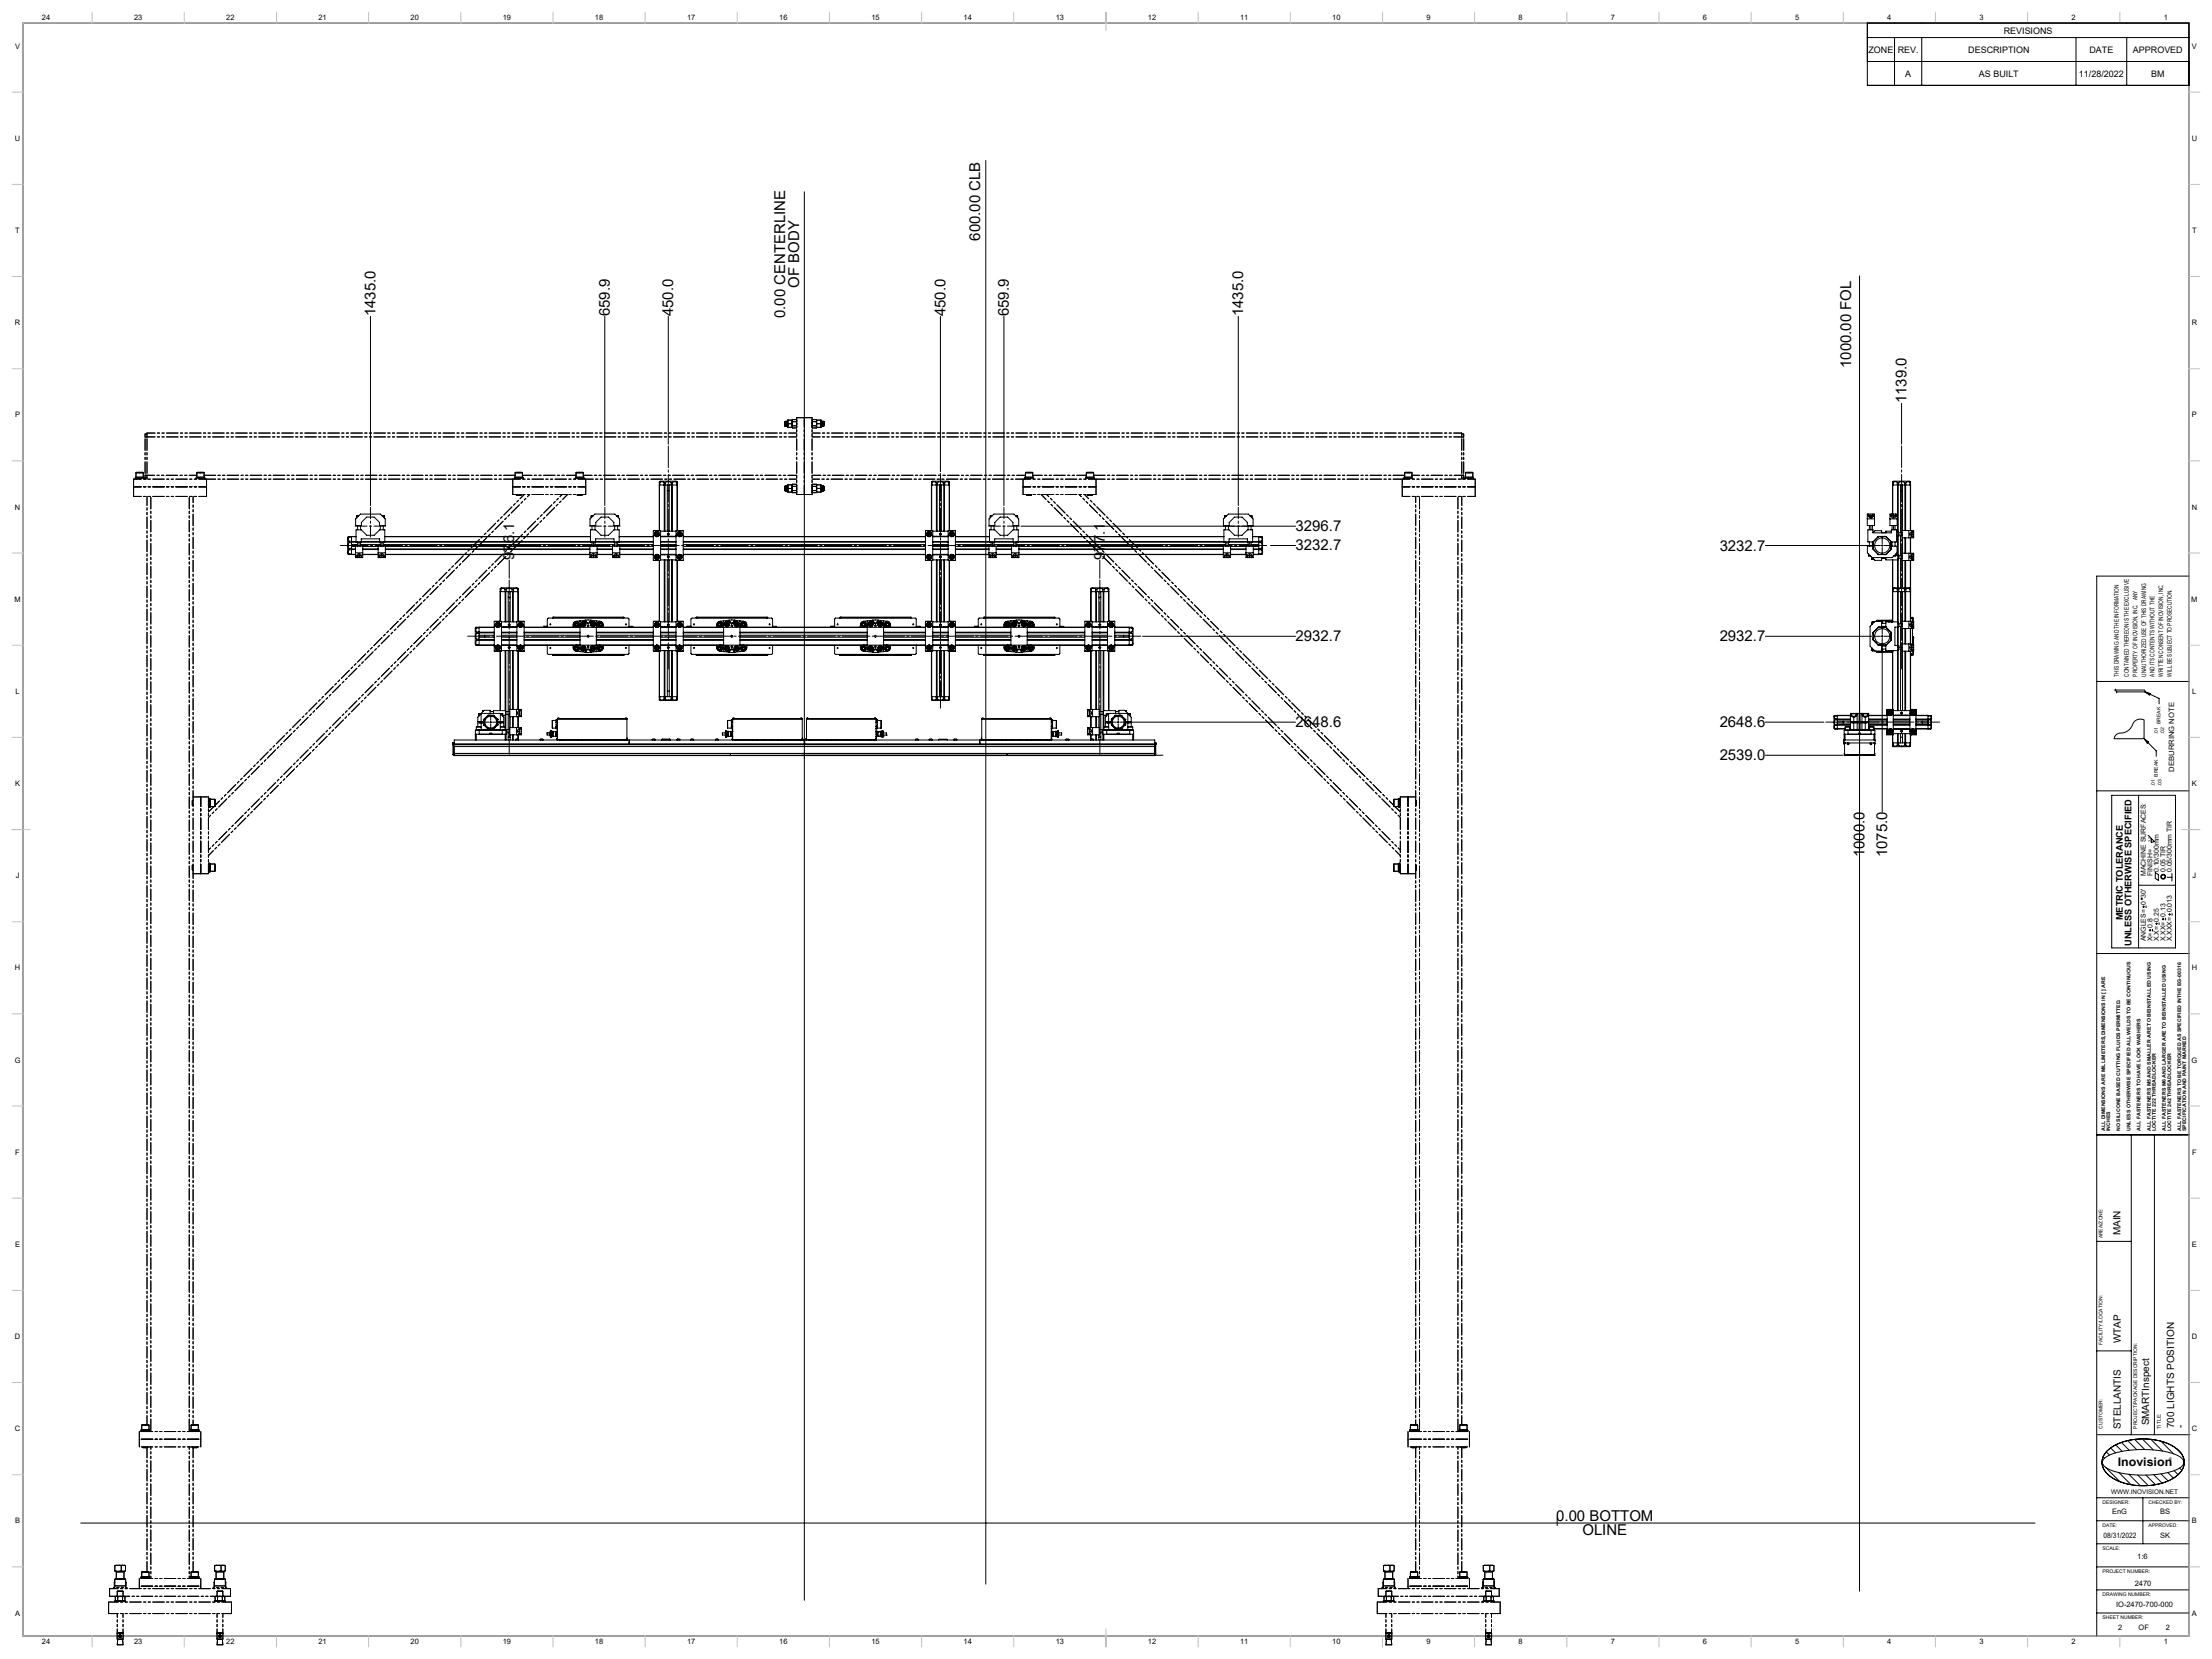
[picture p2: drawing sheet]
<svg xmlns="http://www.w3.org/2000/svg" width="1219mm" height="914mm" viewBox="0 0 1219 914" stroke-linecap="round" stroke-linejoin="round" font-family="sans-serif">
<defs><g id="words">
<g font-size="8.2">
<text x="540" y="133" transform="rotate(-90 540 133)">600.00 CLB</text>
<text x="440" y="159" transform="rotate(-90 440 159)">OF BODY</text>
<text x="207" y="174" transform="rotate(-90 207 174)">1435.0</text>
<text x="336" y="174" transform="rotate(-90 336 174)">659.9</text>
<text x="371" y="174" transform="rotate(-90 371 174)">450.0</text>
<text x="433" y="175" transform="rotate(-90 433 175)">0.00 CENTERLINE</text>
<text x="521" y="174" transform="rotate(-90 521 174)">450.0</text>
<text x="556" y="174" transform="rotate(-90 556 174)">659.9</text>
<text x="685" y="174" transform="rotate(-90 685 174)">1435.0</text>
<text x="1020" y="203" transform="rotate(-90 1020 203)">1000.00 FOL</text>
<text x="1051" y="222" transform="rotate(-90 1051 222)">1139.0</text>
<text x="714" y="293">3296.7</text>
<text x="714" y="303">3232.7</text>
<text x="948" y="303">3232.7</text>
<text x="283" y="309" transform="rotate(-90 283 309)">976.1</text>
<text x="609" y="309" transform="rotate(-90 609 309)">977.1</text>
<text x="714" y="353">2932.7</text>
<text x="948" y="353">2932.7</text>
<text x="714" y="401">2648.6</text>
<text x="948" y="401">2648.6</text>
<text x="948" y="419">2539.0</text>
<text x="1028" y="473" transform="rotate(-90 1028 473)">1000.0</text>
<text x="1040" y="473" transform="rotate(-90 1040 473)">1075.0</text>
<text x="858" y="838">0.00 BOTTOM</text>
<text x="872" y="846">OLINE</text>
</g>
<text font-size="6.5" x="1167" y="808">Inovision</text>
<g font-size="5.5">
<text x="1169" y="681" transform="rotate(-90 1169 681)">MAIN</text>
<text x="1169" y="740" transform="rotate(-90 1169 740)">WTAP</text>
<text x="1185" y="786" transform="rotate(-90 1185 786)">SMARTInspect</text>
<text x="1169" y="788" transform="rotate(-90 1169 788)">STELLANTIS</text>
<text x="1198" y="787" transform="rotate(-90 1198 787)">700 LIGHTS POSITION</text>
<text x="1203" y="787" transform="rotate(-90 1203 787)">-</text>
</g>
<g font-size="5.1">
<text x="1170" y="507" transform="rotate(-90 1170 507)">METRIC TOLERANCE</text>
<text x="1175" y="521" transform="rotate(-90 1175 521)">UNLESS OTHERWISE SPECIFIED</text>
</g>
<g font-size="4.9">
<text x="1104" y="19">REVISIONS</text>
<text x="1030" y="29">ZONE</text>
<text x="1046" y="29">REV.</text>
<text x="1085" y="29">DESCRIPTION</text>
<text x="1152" y="29">DATE</text>
<text x="1176" y="29">APPROVED</text>
<text x="1050" y="42">A</text>
<text x="1091" y="42">AS BUILT</text>
<text x="1146" y="42">11/28/2022</text>
<text x="1186" y="42">BM</text>
</g>
<g font-size="4.1">
<text x="23" y="11">24</text>
<text x="74" y="11">23</text>
<text x="125" y="11">22</text>
<text x="175" y="11">21</text>
<text x="226" y="11">20</text>
<text x="277" y="11">19</text>
<text x="328" y="11">18</text>
<text x="379" y="11">17</text>
<text x="429" y="11">16</text>
<text x="480" y="11">15</text>
<text x="531" y="11">14</text>
<text x="582" y="11">13</text>
<text x="633" y="11">12</text>
<text x="683" y="11">11</text>
<text x="734" y="11">10</text>
<text x="786" y="11">9</text>
<text x="837" y="11">8</text>
<text x="888" y="11">7</text>
<text x="939" y="11">6</text>
<text x="989" y="11">5</text>
<text x="1040" y="11">4</text>
<text x="1091" y="11">3</text>
<text x="1142" y="11">2</text>
<text x="1193" y="11">1</text>
<text x="8" y="27">V</text>
<text x="1208" y="27">V</text>
<text x="8" y="78">U</text>
<text x="1208" y="78">U</text>
<text x="8" y="128">T</text>
<text x="1208" y="128">T</text>
<text x="8" y="179">R</text>
<text x="1208" y="179">R</text>
<text x="8" y="230">P</text>
<text x="1208" y="230">P</text>
<text x="8" y="281">N</text>
<text x="1208" y="281">N</text>
<text x="8" y="332">M</text>
<text x="1208" y="332">M</text>
<text x="9" y="382">L</text>
<text x="1208" y="382">L</text>
<text x="8" y="433">K</text>
<text x="1208" y="433">K</text>
<text x="9" y="484">J</text>
<text x="1208" y="484">J</text>
<text x="8" y="535">H</text>
<text x="1208" y="535">H</text>
<text x="8" y="586">G</text>
<text x="1208" y="586">G</text>
<text x="8" y="636">F</text>
<text x="1208" y="636">F</text>
<text x="8" y="687">E</text>
<text x="1208" y="687">E</text>
<text x="8" y="738">D</text>
<text x="1208" y="738">D</text>
<text x="8" y="789">C</text>
<text x="1208" y="789">C</text>
<text x="8" y="840">B</text>
<text x="1164" y="835">EnG</text>
<text x="1191" y="835">BS</text>
<text x="1208" y="840">B</text>
<text x="1159" y="848">08/31/2022</text>
<text x="1191" y="848">SK</text>
<text x="1178" y="859">1:6</text>
<text x="1177" y="874">2470</text>
<text x="1166" y="886">IO-2470-700-000</text>
<text x="8" y="890">A</text>
<text x="1208" y="890">A</text>
<text x="1167" y="898">2</text>
<text x="1179" y="898">OF</text>
<text x="1194" y="898">2</text>
<text x="23" y="906">24</text>
<text x="74" y="906">23</text>
<text x="125" y="906">22</text>
<text x="175" y="906">21</text>
<text x="226" y="906">20</text>
<text x="277" y="906">19</text>
<text x="328" y="906">18</text>
<text x="379" y="906">17</text>
<text x="429" y="906">16</text>
<text x="480" y="906">15</text>
<text x="531" y="906">14</text>
<text x="582" y="906">13</text>
<text x="633" y="906">12</text>
<text x="683" y="906">11</text>
<text x="734" y="906">10</text>
<text x="786" y="906">9</text>
<text x="837" y="906">8</text>
<text x="888" y="906">7</text>
<text x="939" y="906">6</text>
<text x="989" y="906">5</text>
<text x="1040" y="906">4</text>
<text x="1091" y="906">3</text>
<text x="1142" y="906">2</text>
<text x="1193" y="906">1</text>
</g>
<text font-size="4" x="1198" y="425" transform="rotate(-90 1198 425)">DEBURRING NOTE</text>
<g font-size="3.8">
<text x="1183" y="483" transform="rotate(-90 1183 483)">MACHINE SURFACES:</text>
<text x="1186" y="483" transform="rotate(-90 1186 483)">FINISH=</text>
<text x="1190" y="481" transform="rotate(-90 1190 481)">0.10/300mm</text>
<text x="1194" y="481" transform="rotate(-90 1194 481)">0.05 TIR</text>
<text x="1197" y="481" transform="rotate(-90 1197 481)">0.05/300mm TIR</text>
<text x="1183" y="495" transform="rotate(-90 1183 495)">30'</text>
<text x="1183" y="519" transform="rotate(-90 1183 519)">ANGLES= 0</text>
<text x="1186" y="519" transform="rotate(-90 1186 519)">X= 0.8</text>
<text x="1190" y="519" transform="rotate(-90 1190 519)">X.X= 0.25</text>
<text x="1194" y="519" transform="rotate(-90 1194 519)">X.XX= 0.13</text>
<text x="1197" y="519" transform="rotate(-90 1197 519)">X.XXX= 0.013</text>
</g>
<g font-size="3.5">
<text x="1168" y="373" transform="rotate(-90 1168 373)">THIS DRAWING AND THE INFORMATION</text>
<text x="1173" y="373" transform="rotate(-90 1173 373)">CONTAINED THEREON IS THE EXCLUSIVE</text>
<text x="1178" y="373" transform="rotate(-90 1178 373)">PROPERTY OF INOVISION, INC. ANY</text>
<text x="1183" y="373" transform="rotate(-90 1183 373)">UNAUTHORIZED USE OF THIS DRAWING</text>
<text x="1188" y="373" transform="rotate(-90 1188 373)">AND ITS CONTENTS WITHOUT THE</text>
<text x="1192" y="373" transform="rotate(-90 1192 373)">WRITTEN CONSENT OF INOVISION, INC.</text>
<text x="1197" y="373" transform="rotate(-90 1197 373)">WILL BE SUBJECT TO PROSECUTION.</text>
<text x="1164" y="824">WWW.INOVISION.NET</text>
</g>
<g font-size="2.7">
<text x="1191" y="399" transform="rotate(-90 1191 399)">BREAK</text>
<text x="1189" y="405" transform="rotate(-90 1189 405)">.01</text>
<text x="1193" y="405" transform="rotate(-90 1193 405)">.02</text>
<text x="1189" y="428" transform="rotate(-90 1189 428)">BREAK</text>
<text x="1188" y="433" transform="rotate(-90 1188 433)">.01</text>
<text x="1191" y="433" transform="rotate(-90 1191 433)">.03</text>
<text x="1160" y="623" transform="rotate(-90 1160 623)">ALL DIMENSIONS ARE MILLIMETERS,DIMENSIONS IN [ ] ARE</text>
<text x="1163" y="623" transform="rotate(-90 1163 623)">INCHES</text>
<text x="1169" y="623" transform="rotate(-90 1169 623)">NO SILICONE BASED CUTTING FLUIDS PERMITTED.</text>
<text x="1174" y="623" transform="rotate(-90 1174 623)">UNLESS OTHERWISE SPECIFIED ALL WELDS TO BE CONTINUOUS</text>
<text x="1180" y="623" transform="rotate(-90 1180 623)">ALL FASTENERS TO HAVE LOCK WASHERS</text>
<text x="1185" y="623" transform="rotate(-90 1185 623)">ALL FASTENERS M5 AND SMALLER ARE TO BEINSTALLED USING</text>
<text x="1188" y="623" transform="rotate(-90 1188 623)">LOCTITE 222 THREADLOCKER</text>
<text x="1194" y="623" transform="rotate(-90 1194 623)">ALL FASTENERS M6 AND LARGER ARE TO BEINSTALLED USING</text>
<text x="1197" y="623" transform="rotate(-90 1197 623)">LOCTITE 242 THREADLOCKER</text>
<text x="1202" y="623" transform="rotate(-90 1202 623)">ALL FASTENERS TO BE TORQUED AS SPECIFIED INTHE EG-00316</text>
<text x="1205" y="623" transform="rotate(-90 1205 623)">SPECIFICATION AND PAINT MARKED</text>
<text x="1159" y="683" transform="rotate(-90 1159 683)">AREA/ZONE:</text>
<text x="1159" y="741" transform="rotate(-90 1159 741)">FACILITY/LOCATION:</text>
<text x="1159" y="787" transform="rotate(-90 1159 787)">CUSTOMER:</text>
<text x="1178" y="787" transform="rotate(-90 1178 787)">PROJECT/PACKAGE DESCRIPTION:</text>
<text x="1191" y="787" transform="rotate(-90 1191 787)">TITLE:</text>
<text x="1159" y="829">DESIGNER:</text>
<text x="1184" y="829">CHECKED BY:</text>
<text x="1159" y="841">DATE:</text>
<text x="1184" y="841">APPROVED:</text>
<text x="1159" y="854">SCALE:</text>
<text x="1159" y="867">PROJECT NUMBER:</text>
<text x="1159" y="880">DRAWING NUMBER:</text>
<text x="1159" y="892">SHEET NUMBER:</text>
</g>
<text font-size="2.1" x="1196" y="804">®</text>
<text font-size="1.9" x="1185" y="464" transform="rotate(-90 1185 464)">3.2</text>
</g></defs>
<g fill="none" stroke="#000" stroke-width=".55">
<path d="M13 13h1193v889h-1193zM1029 13v34h177M1029 13h177M1029 21h177M1029 34h177M1044 21v26M1059 21v26M1144 21v26M1172 21v26M543 88v785M443 106v776M1025 152v725"/>
<path d="M204 174v105M333 174v105M368 174v71M518 174v86M553 174v105M683 174v105M1048 222v23M363 267h1M363 266l1-1h9v1M363 266v27M363 266h1M364 267h2"/>
<path d="M364 267v26M364 266h2M364 266v1M366 266v1M366 266h1M366 267h1M366 267v26M367 267h3M367 267v26M367 266h3M367 266v1M368 267v26"/>
<path d="M368 270h1M369 267v26M370 266v1M370 266h1M370 267h3v26M370 267v26M371 266h2M371 266v27M373 266v1M373 266h.1M373 266v27M513 267h1"/>
<path d="M513 266l1-1h9v1M513 266v27M513 266h1M514 267h2M514 267v26M514 266h2M514 266v1M516 266v1M516 266h1M516 267h1M516 267v26M517 267h3"/>
<path d="M517 267v26M517 266h3M517 266v1M518 267v26M518 270h1M519 267v26M520 266v1M520 266h1M520 267h3v26M520 267v26M521 266h2M521 266v27"/>
<path d="M523 266v1M523 266h.1M523 266v27M1043 266v17M1043 266h.1M1043 266h3M1043 266v1M1046 266v27M1046 266h1M1046 267h-3v16M1046 267h4M1046 267v27"/>
<path d="M1047 266v1M1048 270h1M1048 267v27M1048 265h4l1 1M1048 265h-4l-1 1M1048 266h2M1048 265v1M1048 266h-1M1049 267v25M1050 266v1M1050 266h.1M1050 267h3"/>
<path d="M1050 267v25M1050 266h3M1050 266v26M1053 266v1M1053 266h.1M1053 267h.1M1053 266v26M192 299v3M192 296v9v1M192 296v2M192 299h2M192 296h.1"/>
<path d="M192 298v1M192 298h4M192 296h2M192 296h4M194 299v4M194 299h3M196 286l3-3h11l2 3v4h-3v-2l-3-3h-4l-3 3v2h-3zM196 296h-2v3M196 292h3l3 3h4l3-3h3v7h-3v-2h-10v2h-3zM197 284h1M197 284v1M197 290v2"/>
<path d="M197 299v2M198 284h-1M198 299v2M199 290v2M199 299v2M199 299h11M199 298h10M210 290v2M210 299v2M211 284h1M211 290v2M211 299v2"/>
<path d="M211 299h115M212 284v1M212 296h113M212 298h113M325 286l3-3h11l3 3v4h-4v-2l-3-3h-4l-3 3v2h-3zM325 292h3l3 3h4l3-3h3v7h-3v-2h-10v2h-3zM326 284h1M326 284v1M326 290v2M326 299v2M327 284h-1M327 299v2"/>
<path d="M328 290v2M328 299v2M328 299h11M328 298h10M339 290v2M339 299v2M340 299v2M340 284h1M340 290v2M340 299h20M341 284v1M341 296h19"/>
<path d="M341 298h19M360 295h1M360 293h4v16h-4zM361 294v1M361 294l1 2M361 295l1 1M361 294l1 1 1-1M361 294h1h1M361 294l1 1M362 293l1 1M362 293l-1 1M362 293a1.2 1.2 0 0 0-1 1 1.2 1.2 0 0 0 1 2"/>
<path d="M362 293a1.2 1.2 0 0 1 1 1 1.2 1.2 0 0 1-1 2M362 294h1M362 294h-1M362 293h.1M362 294v1M362 296h.1M363 294l-1 1M363 295l-1 1M363 295h1M363 292l-3 1M363 294l-1 2M363 294v1"/>
<path d="M364 296h9M364 293h9M364 298h9M364 299h9M365 296h-1M366 296h.1M367 296h.1M368 296h.1M369 296h.1M370 296h.1M371 296h.1M372 296h.1"/>
<path d="M373 295h.1M373 294v1M373 294l2 2M373 292h.1M373 292h4v17h-4M373 295l2 1M374 294h1v1h-1zM375 293l1 1M375 293l-2 1M375 293a1.2 1.2 0 0 1 1 1 1.2 1.2 0 0 1-1 2M375 293a1.2 1.2 0 0 0-2 1 1.4 1.4 0 0 0 2 2M375 294h-1l1 1"/>
<path d="M375 294v1M375 293h.1M375 296h.1M376 295l-1 1M376 295h1M376 294l-1 2M376 294v1M377 296h133M377 293h-4v16h4M377 298h133M377 299h133M510 295h1"/>
<path d="M510 293h4v16h-4zM511 294v1M511 294l1 2M511 295l1 1M511 294l1 1 1-1M511 294h1h1M511 294l1 1M512 293l1 1M512 293l-1 1M512 293a1.2 1.2 0 0 1 1 1 1.2 1.2 0 0 1-1 2M512 293a1.2 1.2 0 0 0-1 1 1.2 1.2 0 0 0 1 2M512 294h-1"/>
<path d="M512 294h1M512 293h.1M512 294v1M512 296h.1M513 294l-1 1M513 295l-1 1M513 295h1M513 292l-3 1M513 294l-1 2M513 294v1M514 296h9M514 293h9"/>
<path d="M514 298h9M514 299h9M515 296h-1M516 296h.1M517 296h.1M518 296h.1M519 296h.1M520 296h.1M521 296h.1M522 296h.1M523 295h.1M523 294v1"/>
<path d="M523 294l2 2M523 292h.1M523 292h4v17h-4M523 295l2 1M524 294h1v1h-1zM525 293l1 1M525 293l-2 1M525 293a1.2 1.2 0 0 1 1 1 1.2 1.2 0 0 1-1 2M525 293a1.2 1.2 0 0 0-2 1 1.4 1.4 0 0 0 2 2M525 294h-1l1 1M525 294v1M525 293h.1"/>
<path d="M525 296h.1M526 295l-1 1M526 295h1M526 294l-1 2M526 294v1M527 296h18M527 293h-4v16h4M527 298h18M527 299h19M545 286l3-3h11l2 3v4h-3v-2l-3-3h-4l-3 3v2h-3zM545 292h3l3 3h4l3-3h3v7h-3v-2h-10v2h-3zM546 284h1"/>
<path d="M546 284v1M546 290v2M546 299v2M547 284h-1M547 299v2M548 290v2M548 299v2M548 299h11M548 298h10M559 290v2M559 299v2M560 299v2"/>
<path d="M560 284h1M560 290v2M560 299h115M561 284v1M561 296h114M561 298h114M563 290h151M674 286l3-3h11l3 3v4h-4v-2l-2-3h-5l-2 3v2h-4zM675 292h2l3 3h5l3-3h2v7h-2v-2h-11v2h-2zM675 284h1M675 284v1M675 290v2"/>
<path d="M675 299v2M676 284h-1M676 299v2M677 290v2M677 299v2M677 299h11M677 298h11M688 290v2M688 299v2M689 299v2M689 284h1M690 290v2"/>
<path d="M690 299v2M690 299h4M690 284v1M690 296h4v3M694 299v4M694 299h1M694 296h1M695 296l1 1v8l-1 1M695 299l1 2-1 1M695 296l1 1-1 1M695 298h-5M695 296h-5"/>
<path d="M695 298v1M695 296h.1M1029 286h4M1030 284h3M1030 284h.1M1030 283v2h1M1030 283h2M1030 283h-1v7h4v-7h-1M1030 290v2M1030 299v2M1031 284h2M1031 284h-1"/>
<path d="M1031 284v1M1031 290v2M1032 290v2M1032 299v2M1032 283v2h-1M1032 294l1-1h4v1M1032 294v-2h-2v7h2M1032 294h10v-2h3v7h-3M1032 293h1M1032 299l1 4M1033 284h.1M1033 298l-1 2"/>
<path d="M1033 298l-1 1M1037 296h-2M1037 296v4M1037 297a4 4 0 0 1 5 4 4 4 0 0 1-5 4M1037 296v1M1037 296a5 5 0 0 1 5 4 5 5 0 0 1-3 6M1037 297a4 4 0 0 0-4 4 4 4 0 0 0 4 4M1037 296a5 5 0 0 0-5 4 5 5 0 0 0 3 6M1038 296h2M1040 296h-5l-2 2M1040 296l2 2M1042 286h4"/>
<path d="M1042 298v2M1042 298v1M1042 284h3M1042 284h.1M1042 299v4l-3 3M1042 283v2h2M1042 283h3M1042 283v7h4v-7h-1M1042 293h-3v1M1043 290v2M1043 299v2M1044 284h1"/>
<path d="M1044 284h-2M1044 284v1M1044 290v2M1045 290v2M1045 299v2M1045 283v2h-1M1045 284h.1M1045 293h1v3h-1M1046 296v10M1046 295h2M1046 294h2M1046 295v11"/>
<path d="M1048 295v11M1049 296v9M1050 296v9M1052 292v4M1053 294v2h2M1053 294h1M1053 296v9M1054 296h.1M1054 293h.1M1054 293v3M1054 293v1M1054 294v2"/>
<path d="M1055 293h-2v1M1055 293v3M1055 293v-1h-7v4h7M192 303v2M192 302h2M192 302v1M192 305v1M192 303h2M192 305h2M194 303h.1M194 306h.1M194 300h3"/>
<path d="M194 303v3M194 301h2M194 303h2M196 306h-4M196 305h4M197 306h2M197 306h1M197 306h.1M197 307h2M197 307h-1v-6h4v6h-1M197 300v1M198 305l-1 1v1"/>
<path d="M198 305l1 1v1M198 305v1M199 300h11M199 306h-1M199 306h.1M200 306h8M200 301h8M200 303h8M208 305h4M209 306h3M209 306h1M209 306h.1"/>
<path d="M209 307h3M209 307h-1v-6h4v6M210 305l-1 1v1M210 305l2 1v1M210 305v1M211 300h115M212 306h-2M212 306h.1M212 306h113M212 301h113M212 303h113M281 309v10"/>
<path d="M325 305h4M326 306h2M326 306h1M326 306h.1M326 307h2M326 307h-1v-6h4v6h-1M327 305l-1 1v1M327 305l1 1v1M327 305v1M328 300h11M328 306h-1M328 306h.1"/>
<path d="M329 306h9M329 301h9M329 303h9M338 305h4M338 306h3M338 306h2M338 306h.1M338 307h3M338 307v-6h4v6h-1M340 305l-2 1v1M340 305l1 1v1M340 305v1"/>
<path d="M340 300h20M341 306h-1M341 306h.1M342 306h18M342 301h18M342 303h18M360 306h1M360 309h3M361 307a1.4 1.4 0 0 0 1 1 1.4 1.4 0 0 0 1-1M361 307l1 1M361 306v1M361 307l1-1 1 1"/>
<path d="M361 307l1 1 1-1M362 306h1M362 306h-1M362 306a1.2 1.2 0 0 0-1 1 1.2 1.2 0 0 0 1 1M362 306l-1 1M362 306a1.2 1.2 0 0 1 1 1 1.2 1.2 0 0 1-1 1M362 306l1 1M362 306h.1M362 306v2M362 308h.1M363 307l-1 1M363 306v1"/>
<path d="M363 306h1M363 309v34M364 309v34M364 306h9M364 309h9M364 300h9M364 301h9M364 303h9M364 306h8M366 306h.1M366 309v34M367 306h.1"/>
<path d="M367 309v34M368 306h.1M368 309v34M369 306h.1M369 309v34M370 306h.1M370 309v34M371 306h.1M371 309v34M373 306h.1M373 307a1.4 1.4 0 0 0 2 1 1.4 1.4 0 0 0 1-1M373 309v34"/>
<path d="M373 307l2 1M373 309h.1M373 306v1M374 306h1v2l-1-1zM375 306h-2M375 306h1M375 306a1.2 1.2 0 0 1 1 1 1.2 1.2 0 0 1-1 1M375 306a1.2 1.2 0 0 0-2 1 1.2 1.2 0 0 0 2 1M375 306l1 1M375 306l-2 1M375 306v1v1M375 306l-1 1 1 1"/>
<path d="M375 306h.1M375 306v2M375 308h.1M376 306v1M376 306h1M376 307l-1 1M377 306h133M377 300h133M377 301h133M377 303h133M510 306h1M510 309h3"/>
<path d="M511 307a1.4 1.4 0 0 0 1 1 1.4 1.4 0 0 0 1-1M511 307l1 1M511 306v1M511 307l1-1 1 1M511 307l1 1 1-1M512 306h1M512 306h-1M512 306a1.2 1.2 0 0 1 1 1 1.2 1.2 0 0 1-1 1M512 306a1.2 1.2 0 0 0-1 1 1.2 1.2 0 0 0 1 1M512 306l1 1M512 306l-1 1M512 306h.1"/>
<path d="M512 306v2M512 308h.1M513 307l-1 1M513 306v1M513 306h1M513 309v34M514 309v34M514 306h9M514 309h9M514 300h9M514 301h9M514 303h9"/>
<path d="M514 306h8M516 306h.1M516 309v34M517 306h.1M517 309v34M518 306h.1M518 309v34M519 306h.1M519 309v34M520 306h.1M520 309v34M521 306h.1"/>
<path d="M521 309v34M523 306h.1M523 309v34M523 307a1.4 1.4 0 0 0 2 1 1.4 1.4 0 0 0 1-1M523 307l2 1M523 309h.1M523 306v1M524 306h1v2l-1-1zM525 306h1M525 306h-2M525 306a1.2 1.2 0 0 1 1 1 1.2 1.2 0 0 1-1 1M525 306a1.2 1.2 0 0 0-2 1 1.2 1.2 0 0 0 2 1"/>
<path d="M525 306l-2 1M525 306l1 1M525 306l-1 1 1 1M525 306v1v1M525 306h.1M525 306v2M525 308h.1M526 306v1M526 306h1M526 307l-1 1M527 306h18M527 300h19"/>
<path d="M527 301h18M527 303h18M545 305h4M546 306h2M546 306h1M546 306h.1M546 307h2M546 307h-1v-6h4v6h-1M547 305l-1 1v1M547 305l1 1v1M547 305v1M548 300h11"/>
<path d="M548 306h-1M548 306h.1M549 306h9M549 301h9M549 303h9M558 305h4M558 306h3M558 306h2M558 306h.1M558 307h3M558 307v-6h4v6h-1M560 305l-2 1v1"/>
<path d="M560 305l1 1v1M560 305v1M560 300h115M561 306h-1M561 306h.1M562 306h112M562 301h112M562 303h112M606 309v10M674 305h4M675 306h3M675 306h1"/>
<path d="M675 306h.1M675 307h2M675 307h-1v-6h4v6h-1M676 305l-1 1v1M676 305l2 1-1 1M676 305v1M677 300h11M678 306h-2M678 306h.1M678 306h9M678 301h9M678 303h9"/>
<path d="M687 305h4M687 306h3M687 306h2M687 306h.1M688 307h2M688 307h-1v-6h4v6h-1M689 305l-2 1 1 1M689 305l1 1v1M689 305v1M690 300h4M690 306h-1M690 306h.1"/>
<path d="M691 300v1M691 306h4M691 301h3M691 303h3M694 303h.1M694 306h.1M694 303v3M694 302h1M694 303h1M694 305h1M695 303l1 1-1 1M695 305v1"/>
<path d="M695 302v1M700 301h14M973 301h59M1030 306h1M1030 305v1M1032 307v1M1032 308h1M1032 301h-3v4l4 4h4v-2M1032 301l1 2M1033 303l2 3M1033 301h3M1035 306h2"/>
<path d="M1035 306h.1M1035 306h4M1037 301h1M1037 308h2M1037 300v1M1037 302v3M1037 305v1M1038 301h4M1039 306h-2M1040 306h-2M1042 301v2M1042 301h4v4l-3 2h-11"/>
<path d="M1043 309v33M1043 309v15M1044 306h1M1045 306h-1M1045 306h1v3h-7v-2M1045 305v1M1046 309v15M1046 306h2M1046 308h2M1046 307h2M1046 308v16M1048 308v16"/>
<path d="M1049 309v15M1050 309v15M1052 305v4M1053 307v1h2M1053 307h1M1053 309v33M1054 306h.1M1054 308h.1M1054 306v2M1054 306v1M1054 307v1M1055 306h-2v1"/>
<path d="M1055 306v2M1055 306v-1h-7v4h7v-1M1206 318h-50v584M276 325v-1h9l1 1M276 325v18M276 325h.1M276 325h2M276 325v1M278 325v18M278 325h1M279 326h-3v17M279 326h4"/>
<path d="M279 326v17M279 325h3M279 325v1M280 326v17M280 329h1M281 326v17M282 325h1M282 325v1M283 326h.1M283 326v17M283 326h3M283 325h2"/>
<path d="M283 325v1M285 325h1M285 325v1M286 326h.1M286 325v18M601 326h.1M601 325l1-1h9v1M601 325v18M601 325h1M601 326h3M601 326v17M602 325h2"/>
<path d="M602 325v1M604 325h1M604 325v1M604 326h.1M604 326v17M604 326h4M605 325h3M605 325v1M606 326v17M606 329h1M607 326v17M608 325v1"/>
<path d="M608 325h1M608 326h.1M608 326v17M608 326h3M609 325h2M609 325v1M611 325h.1M611 325v1M611 326h.1M611 326v17M611 325v18M1043 326h3"/>
<path d="M1043 325v18M1043 325h.1M1043 325h3M1043 325v1M1046 325v18M1046 325h1M1046 326h4M1046 326v18M1047 325v1M1048 329h1M1048 326v18M1048 324h4h1v1"/>
<path d="M1048 324h-4l-1 1M1048 324l-1 1M1048 324l2 1M1048 324h.1M1049 326v16M1050 325v1M1050 325h.1M1050 326h3M1050 326v16M1050 325h3M1050 325v17M1053 325v1"/>
<path d="M1053 326h.1M263 346h-1v9l1 1M263 346l-1 1 1 1M263 349l-1 2 1 1M263 353l-1 1 1 1M263 346h9M263 352h1M263 349h1M263 348h9M263 355h1M263 346h1M263 346h.1"/>
<path d="M263 348v1M263 352v1M263 355v1M264 353v3M264 356h.1M264 349v4M264 350h8M264 351h8M264 349h8M264 353h8M267 350v1M272 346h-8v3"/>
<path d="M272 345h1M272 356h-9M272 356h1M272 343h4v16h-4M272 353h-9M273 344v1M273 344a1.4 1.4 0 0 1 1-1 1.4 1.4 0 0 1 2 1M273 357a1.4 1.4 0 0 0 1 1 1.4 1.4 0 0 0 2-1M273 357l1 1M273 344l1 2M273 356v1M273 345l1 1"/>
<path d="M274 356l1 1v1h-1zM274 344h1v1h-1zM274 356h-1M274 356h2M274 356a1.2 1.2 0 0 0-1 1 1.2 1.2 0 0 0 1 1M274 356l-1 1M274 356a1.2 1.2 0 0 1 2 1 1.2 1.2 0 0 1-2 1M274 356l2 1M274 356v1v1M274 356l1 1-1 1M274 343a1.2 1.2 0 0 0-1 1 1.2 1.2 0 0 0 1 2M274 343l-1 1"/>
<path d="M274 343a1.2 1.2 0 0 1 2 1 1.4 1.4 0 0 1-2 2M274 343l2 1M274 344h1l-1 1M274 344v1M274 343h.1M274 346h.1M274 356h.1M274 356v2M274 358h.1M276 356v1M276 345l-2 1M276 345h.1"/>
<path d="M276 356h.1M276 342h.1M276 359h.1M276 359v33M276 342h-4v17h4M276 357l-2 1M276 344l-2 2M276 344v1M276 356h9M276 346h9M276 359h9M276 343h9"/>
<path d="M276 350h9M276 351h9M276 348h9M276 353h9M276 349h9M277 356h8M277 346h.1M278 346h.1M278 356h.1M278 359v33M279 346h.1M279 356h.1"/>
<path d="M279 359v33M280 346h.1M280 356h.1M280 359v33M281 346h.1M281 356h.1M281 359v32M283 346h.1M283 356h.1M283 359v32M284 346h1M285 345h1"/>
<path d="M285 356h1M286 344a1.4 1.4 0 0 1 1-1 1.4 1.4 0 0 1 1 1M286 344v1M286 357a1.4 1.4 0 0 0 1 1 1.4 1.4 0 0 0 1-1M286 344l1 2M286 357l1 1M286 342h.1M286 359h.1M286 359v32M286 342h3v17h-3M286 345l1 1M286 356v1"/>
<path d="M286 357l1-1 1 1M286 344h1h1M286 344l1 1 1-1M286 357l1 1 1-1M286 344l1 1M287 356h1M287 356h-1M287 343a1.2 1.2 0 0 1 1 1 1.2 1.2 0 0 1-1 2M287 343a1.2 1.2 0 0 0-1 1 1.2 1.2 0 0 0 1 2M287 343l1 1M287 343l-1 1M287 344h1"/>
<path d="M287 344h-1M287 356a1.2 1.2 0 0 0-1 1 1.2 1.2 0 0 0 1 1M287 356l-1 1M287 356a1.2 1.2 0 0 1 1 1 1.2 1.2 0 0 1-1 1M287 356l1 1M287 343h.1M287 344v1M287 346h.1M287 356h.1M287 356v2M287 358h.1M288 344l-1 1"/>
<path d="M288 357l-1 1M288 345l-1 1M288 356v1M288 345h1M288 356h1M288 344l-1 2M288 344v1M289 356h71M289 346h31M289 346h71M289 343h-4v16h4M289 350h31"/>
<path d="M289 351h31M289 348h31M289 353h31M289 349h31M302 345h-2v1M302 346v-5h44h1v5M302 356v4v1h44l1-1v-4M305 340v1M305 340h39M305 340h.1M316 356v1M316 344v1l2 1"/>
<path d="M316 357v1l2 1M316 344v2M317 357h1v1l-1-1zM317 343h1v2l-1-1zM318 342l1 1v1M318 342l-2 1v1M318 359h2M318 356h.1M318 356h2M318 346h.1M318 356l1 1M318 356h-2v1"/>
<path d="M319 344l-1 2M319 357v1l-1 1M319 357h1M320 359h.1M320 344h-1M320 342h-2M320 359h3M320 342v17M321 357h1v1l-1-1zM321 343l1 1v1l-1-1zM322 356a1.4 1.4 0 0 1 1 1 1.4 1.4 0 0 1-1 2M322 356a1.4 1.4 0 0 0-2 1 1.4 1.4 0 0 0 2 2"/>
<path d="M322 343a1.4 1.4 0 0 0-2 1 1.4 1.4 0 0 0 2 1M322 343a1.4 1.4 0 0 1 1 1 1.4 1.4 0 0 1-1 1M322 356l1 1-1 2M322 356l-2 1 2 2M322 357v1M322 357h-1l1 1M322 343l1 1-1 1M322 343l-2 1 2 1M322 343l-1 1 1 1M322 343v1v1M322 343h.1M322 343v2"/>
<path d="M322 345h.1M322 356h.1M322 359h.1M323 342l1 2 2-2M323 342h-3M323 359l1-1 2 1M323 359v1M323 360l1-2 2 2M323 342l1 1 2-1M323 342h.1M323 360h3M323 342h3"/>
<path d="M324 356v1M324 356h1l-1 1M324 345h.1M324 345h1h-1M326 342h.1M326 342h3M326 359v1M326 357h2l-1 1-1-1zM326 343l2 1-1 1-1-1zM327 356a1.4 1.4 0 0 1 1 1 1.4 1.4 0 0 1-1 2M327 356a1.4 1.4 0 0 0-2 1 1.4 1.4 0 0 0 2 2M327 343a1.4 1.4 0 0 0-2 1 1.4 1.4 0 0 0 2 1"/>
<path d="M327 343a1.4 1.4 0 0 1 1 1 1.4 1.4 0 0 1-1 1M327 356l1 1-1 2M327 356l-1 1 1 2M327 356l-2 1 2 2M327 357h-1l1 1M327 357v1M327 343l-1 1 1 1M327 343l1 1-1 1M327 343l-2 1 2 1M327 343v1v1M327 343h.1M327 343v2"/>
<path d="M327 345h.1M327 356h.1M327 359h.1M329 346h31M329 344h.1M329 342h2M329 359h-3M329 342v17M329 350h31M329 351h31M329 348h31M329 353h31"/>
<path d="M329 349h31M329 359h.1M329 344l1 2M329 357v1l2 1M329 357h.1M330 356l-1 1M330 356h2v1M330 356h-1M330 346h.1M330 356h.1M330 357h1v1l-1-1zM330 343h1v2l-1-1z"/>
<path d="M331 342l-2 1v1M331 342l1 1v1M331 359h-2M332 344v1l-2 1M332 357v2h-1M332 344l1 2M333 356l-1 1M343 340h.1M343 340v1M344 340v1M347 345h2v1M360 345h1"/>
<path d="M360 343h4v16h-4zM360 356h1M360 359h3M361 357a1.4 1.4 0 0 0 1 1 1.4 1.4 0 0 0 1-1M361 344a1.4 1.4 0 0 1 1-1 1.4 1.4 0 0 1 1 1M361 344v1M361 344l1 2M361 357l1 1M361 345l1 1M361 356v1M361 357l1-1 1 1M361 344h1h1"/>
<path d="M361 344l1 1 1-1M361 357l1 1 1-1M361 344l1 1M362 356h1M362 356h-1M362 343a1.2 1.2 0 0 0-1 1 1.2 1.2 0 0 0 1 2M362 343l-1 1M362 343a1.2 1.2 0 0 1 1 1 1.2 1.2 0 0 1-1 2M362 343l1 1M362 344h-1M362 344h1M362 356a1.2 1.2 0 0 1 1 1 1.2 1.2 0 0 1-1 1"/>
<path d="M362 356a1.2 1.2 0 0 0-1 1 1.2 1.2 0 0 0 1 1M362 356l-1 1M362 356l1 1M362 343h.1M362 344v1M362 346h.1M362 356h.1M362 356v2M362 358h.1M363 344l-1 1M363 357l-1 1M363 345l-1 1"/>
<path d="M363 356v1M363 345h1M363 356h1M363 359v26M363 342l-3 1M363 344l-1 2M363 344v1M364 359v25M364 356h9M364 346h9M364 359h9M364 343h9"/>
<path d="M364 350h9M364 351h9M364 348h9M364 353h9M364 349h9M364 356h8M365 346h-1M366 346h.1M366 356h.1M366 359v25M367 346h.1M367 356h.1"/>
<path d="M367 359v25M368 346h.1M368 356h.1M368 359v25M369 346h.1M369 356h.1M369 359v25M370 346h.1M370 356h.1M370 359v25M371 346h.1M371 356h.1"/>
<path d="M371 359v26M372 346h.1M373 345h.1M373 356h.1M373 344v1M373 344a1.4 1.4 0 0 1 2-1 1.4 1.4 0 0 1 1 1M373 357a1.4 1.4 0 0 0 2 1 1.4 1.4 0 0 0 1-1M373 359v26M373 357l2 1M373 344l2 2M373 359h.1M373 342h.1"/>
<path d="M373 359v25h-3M373 342h4v17h-4M373 356v1M373 345l2 1M374 356h1v2h-1zM374 344h1v1h-1zM375 356h-2M375 356h1M375 356a1.2 1.2 0 0 1 1 1 1.2 1.2 0 0 1-1 1M375 356a1.2 1.2 0 0 0-2 1 1.2 1.2 0 0 0 2 1M375 356l-2 1M375 356l1 1"/>
<path d="M375 356l-1 1 1 1M375 356v1v1M375 343a1.2 1.2 0 0 1 1 1 1.2 1.2 0 0 1-1 2M375 343l1 1M375 343a1.2 1.2 0 0 0-2 1 1.4 1.4 0 0 0 2 2M375 343l-2 1M375 344h-1l1 1M375 344v1M375 343h.1M375 346h.1M375 356h.1M375 356v2"/>
<path d="M375 358h.1M376 356v1M376 345l-1 1M376 345h1M376 356h1M376 357l-1 1M376 344l-1 2M376 344v1M377 356h133M377 346h22M377 346h133M377 343h-4v16h4"/>
<path d="M377 350h22M377 351h22M377 348h22M377 353h22M377 349h22M381 345h-2v1M381 346v-5h44h1v5M381 356v4v1h44l1-1v-4M384 340v1M384 340h39M384 340h.1M395 356v1"/>
<path d="M395 344l1 1 1 1M395 357l1 1 1 1M395 344v2M396 357h2l-1 1-1-1zM396 343l2 1-1 1-1-1zM397 342l1 1v1M397 342l-1 1-1 1M397 359h2M397 356h.1M397 356h2M397 356l1 1M397 356h-1l-1 1"/>
<path d="M397 346h.1M398 344l-1 2M398 357v1l-1 1M398 357h1M399 344h-1M399 342h-2M399 342v17M399 359h3M399 359h.1M400 357h1v1h-1zM400 343h1v2l-1-1zM401 343a1.4 1.4 0 0 0-2 1 1.4 1.4 0 0 0 2 1"/>
<path d="M401 343a1.4 1.4 0 0 1 1 1 1.4 1.4 0 0 1-1 1M401 356a1.4 1.4 0 0 1 1 1 1.4 1.4 0 0 1-1 2M401 356a1.4 1.4 0 0 0-2 1 1.4 1.4 0 0 0 2 2M401 356l1 1v1l-1 1M401 356l-1 1 1 2M401 356l-2 1 2 2M401 356l1 1-1 2M401 357v1M401 357h-1l1 1M401 343l-2 1 2 1M401 343l-1 1 1 1M401 343l1 1v1h-1"/>
<path d="M401 343l1 1-1 1M401 343v1v1M401 343h.1M401 343v2M401 345h.1M401 356h.1M401 359h.1M402 359l1-1 2 1M402 359v1M402 342l1 1 2-1M402 360l1-2 2 2M402 342h.1"/>
<path d="M402 360h3M402 342h3M403 345h.1M403 345h1h-1M403 356v1M403 356h1l-1 1M405 342h.1M405 342l-2 2-1-2h-3M405 342h3M405 359v1M406 357h1l-1 1zM406 343v2l-1-1z"/>
<path d="M406 343a1.4 1.4 0 0 0-1 1 1.4 1.4 0 0 0 1 1M406 343a1.4 1.4 0 0 1 1 1 1.4 1.4 0 0 1-1 1M406 356a1.4 1.4 0 0 1 1 1 1.4 1.4 0 0 1-1 2M406 356a1.4 1.4 0 0 0-1 1 1.4 1.4 0 0 0 1 2M406 356l1 1v1l-1 1M406 356l-1 1 1 2M406 356l1 1-1 2M406 357h-1l1 1M406 357h1l-1 1M406 343l-1 1 1 1M406 343l1 1v1h-1M406 343l1 1-1 1"/>
<path d="M406 343h.1M406 343v2M406 345h.1M406 356h.1M406 357v1M406 359h.1M408 346h70M408 342h2M408 344h.1M408 342v17M408 359h-3M408 350h70"/>
<path d="M408 351h70M408 348h70M408 353h70M408 349h70M408 359h.1M408 344l2 2M408 357l1 1 1 1M408 357h.1M410 356l-2 1M410 356h1l1 1M410 356h-2M410 346h.1"/>
<path d="M410 356h.1M410 357v1zM410 343v2zM410 342l-1 1-1 1M410 342l1 1 1 1M410 359h-2M412 344l-1 1-1 1M412 357l-1 1-1 1M412 344v2M412 356v1M423 340h.1M423 340v1"/>
<path d="M426 345h2v1M460 345h-2v1M460 346v-5h1h44v5M460 356v4l1 1h44v-1v-4M463 340v1M463 340h39M463 340h.1M474 356v1M474 344l1 1 1 1M474 357l1 1 1 1M474 344v2M476 357v1z"/>
<path d="M476 343v2zM476 342l1 1v1M476 342l-1 1-1 1M476 359h2M476 356h.1M476 356h2M476 356l1 1M476 356h-1l-1 1M476 346h.1M477 344l-1 2M477 357v1l-1 1M477 357h1"/>
<path d="M478 344h-1M478 342h-2M478 359h3M478 342v17M478 359h.1M479 357h1v1h-1zM479 343h1v2h-1zM480 356a1.4 1.4 0 0 1 1 1 1.4 1.4 0 0 1-1 2M480 356a1.4 1.4 0 0 0-2 1 1.4 1.4 0 0 0 2 2M480 343a1.4 1.4 0 0 0-2 1 1.4 1.4 0 0 0 2 1M480 343a1.4 1.4 0 0 1 1 1 1.4 1.4 0 0 1-1 1M480 356l-1 1 1 2"/>
<path d="M480 356l1 1v1l-1 1M480 356l1 1-1 2M480 357h-1l1 1M480 357h1l-1 1M480 343l-1 1 1 1M480 343l1 1v1h-1M480 343l1 1-1 1M480 343h.1M480 343v2M480 345h.1M480 356h.1M480 357v1"/>
<path d="M480 359h.1M481 359l1-1 2 1M481 342l1 2 2-2M481 359v1M481 342h-3M481 342l1 1 2-1M481 360l1-2 2 2M481 342h.1M481 360h3M481 342h3M482 356v1M482 356h1l-1 1"/>
<path d="M482 345h.1M482 345h1h-1M484 342h.1M484 342h3M484 359v1M485 357h1v1h-1zM485 343h1v2h-1zM485 356a1.4 1.4 0 0 1 2 1 1.4 1.4 0 0 1-2 2M485 356a1.4 1.4 0 0 0-1 1 1.4 1.4 0 0 0 1 2M485 343a1.4 1.4 0 0 0-1 1 1.4 1.4 0 0 0 1 1M485 343a1.4 1.4 0 0 1 2 1 1.4 1.4 0 0 1-2 1M485 356l1 1v1l-1 1"/>
<path d="M485 356l-1 1 1 2M485 356l1 1-1 2M485 357h1l-1 1M485 357h-1l1 1M485 343l-1 1 1 1M485 343l1 1v1h-1M485 343l1 1-1 1M485 343h.1M485 343v2M485 345h.1M485 356h.1M485 357v1"/>
<path d="M485 359h.1M487 346h23M487 344h1M487 342h2M487 359h-3M487 342v17M487 350h23M487 351h23M487 348h23M487 353h23M487 349h23M487 359h.1"/>
<path d="M488 344l1 2M488 357v1l1 1M488 357h-1M489 356l-1 1M489 356h1l1 1M489 356h-2M489 346h.1M489 356h.1M489 357h1v1h-1zM489 343h1v2h-1zM489 342l-1 1v1M489 342l1 1 1 1"/>
<path d="M489 359h-2M491 344l-1 1-1 1M491 357l-1 1-1 1M491 344v2M491 356v1M502 340h.1M502 340v1M505 345h2v1M510 345h1M510 356h1M510 343h4v16h-4zM510 359h3"/>
<path d="M511 344v1M511 344a1.4 1.4 0 0 1 1-1 1.4 1.4 0 0 1 1 1M511 357a1.4 1.4 0 0 0 1 1 1.4 1.4 0 0 0 1-1M511 344l1 2M511 357l1 1M511 345l1 1M511 356v1M511 357l1-1 1 1M511 344h1h1M511 344l1 1 1-1M511 357l1 1 1-1M511 344l1 1"/>
<path d="M512 356h1M512 356h-1M512 343a1.2 1.2 0 0 1 1 1 1.2 1.2 0 0 1-1 2M512 343a1.2 1.2 0 0 0-1 1 1.2 1.2 0 0 0 1 2M512 343l1 1M512 343l-1 1M512 344h1M512 344h-1M512 356a1.2 1.2 0 0 0-1 1 1.2 1.2 0 0 0 1 1M512 356l-1 1M512 356a1.2 1.2 0 0 1 1 1 1.2 1.2 0 0 1-1 1M512 356l1 1"/>
<path d="M512 343h.1M512 344v1M512 346h.1M512 356h.1M512 356v2M512 358h.1M513 344l-1 1M513 357l-1 1M513 345l-1 1M513 356v1M513 345h1M513 356h1"/>
<path d="M513 359v26M513 342l-3 1M513 344l-1 2M513 344v1M514 359v25M514 356h9M514 346h9M514 359h9M514 343h9M514 350h9M514 351h9M514 348h9"/>
<path d="M514 353h9M514 349h9M514 356h8M515 346h-1M516 346h.1M516 356h.1M516 359v25M517 346h.1M517 356h.1M517 359v25M518 346h.1M518 356h.1"/>
<path d="M518 359v25M519 346h.1M519 356h.1M519 359v25M520 346h.1M520 356h.1M520 359v25M521 346h.1M521 356h.1M521 359v26M522 346h.1M523 345h.1"/>
<path d="M523 356h.1M523 359v26M523 344a1.4 1.4 0 0 1 2-1 1.4 1.4 0 0 1 1 1M523 344v1M523 357a1.4 1.4 0 0 0 2 1 1.4 1.4 0 0 0 1-1M523 344l2 2M523 357l2 1M523 342h.1M523 359h.1M523 359v25h-3M523 342h4v17h-4M523 345l2 1"/>
<path d="M523 356v1M524 356l1 1v1l-1-1zM524 344h1v1l-1-1zM525 356h-2M525 356h1M525 343a1.2 1.2 0 0 0-2 1 1.4 1.4 0 0 0 2 2M525 343l-2 1M525 343a1.2 1.2 0 0 1 1 1 1.2 1.2 0 0 1-1 2M525 343l1 1M525 344v1M525 344h-1l1 1M525 356a1.2 1.2 0 0 0-2 1 1.2 1.2 0 0 0 2 1"/>
<path d="M525 356l-2 1M525 356a1.2 1.2 0 0 1 1 1 1.2 1.2 0 0 1-1 1M525 356l1 1M525 356l-1 1 1 1M525 356v1v1M525 343h.1M525 346h.1M525 356h.1M525 356v2M525 358h.1M526 345l-1 1M526 356v1"/>
<path d="M526 345h1M526 356h1M526 344l-1 2M526 357l-1 1M526 344v1M527 356h71M527 346h30M527 346h71M527 343h-4v16h4M527 350h30M527 351h30M527 348h30"/>
<path d="M527 353h30M527 349h30M539 345h-2v1M539 346v-5h1h44v5M539 356v4l1 1h44v-1v-4M542 340v1M542 340h39M542 340h.1M553 356v1M553 344l1 1 1 1M553 357l1 1 1 1M553 344v2"/>
<path d="M555 357h1l-1 1zM555 343l1 1-1 1zM555 342l1 1 1 1M555 342l-1 1-1 1M555 359h2M555 356h.1M555 356h2M555 356l2 1M555 356h-1l-1 1M555 346h.1M557 344l-2 2M557 357l-1 1-1 1"/>
<path d="M557 357h.1M557 344h.1M557 342h-2M557 342v17M557 359h3M557 359h.1M559 357h1l-1 1-1-1zM559 343l1 1-1 1-1-1zM559 356a1.4 1.4 0 0 1 1 1 1.4 1.4 0 0 1-1 2M559 356a1.4 1.4 0 0 0-1 1 1.4 1.4 0 0 0 1 2M559 343a1.4 1.4 0 0 0-1 1 1.4 1.4 0 0 0 1 1M559 343a1.4 1.4 0 0 1 1 1 1.4 1.4 0 0 1-1 1"/>
<path d="M559 356l-1 1 1 2M559 356l1 1-1 2M559 357h1l-1 1M559 357h-1l1 1M559 343l-1 1 1 1M559 343l1 1-1 1M559 343h.1M559 343v2M559 345h.1M559 356h.1M559 357v1M559 359h.1"/>
<path d="M560 359l2-1 1 1M560 342l2 2 1-2M560 359v1M560 342h-3M560 342l2 1 1-1M560 360l2-2 1 2M560 342h.1M560 360h3M560 342h3M562 356h-1l1 1M562 356v1M562 345h-1h1"/>
<path d="M562 345h.1M563 342h.1M563 342h3M563 359v1M564 357h1v1l-1-1zM564 343l1 1v1l-1-1zM564 356a1.4 1.4 0 0 1 2 1 1.4 1.4 0 0 1-2 2M564 356a1.4 1.4 0 0 0-1 1 1.4 1.4 0 0 0 1 2M564 343a1.4 1.4 0 0 0-1 1 1.4 1.4 0 0 0 1 1M564 343a1.4 1.4 0 0 1 2 1 1.4 1.4 0 0 1-2 1M564 356l2 1-2 2M564 356l-1 1 1 2"/>
<path d="M564 357h1l-1 1M564 357v1M564 343l-1 1 1 1M564 343l2 1-2 1M564 343v1v1M564 343l1 1-1 1M564 343h.1M564 343v2M564 345h.1M564 356h.1M564 359h.1M566 346h32"/>
<path d="M566 344h1M566 342h2M566 342v17M566 359h-3M566 350h32M566 351h32M566 348h32M566 353h32M566 349h32M566 359h.1M567 344l1 2M567 357v1l1 1"/>
<path d="M567 357h-1M568 356l-1 1M568 356h1l1 1M568 346h.1M568 356h.1M568 356h-2M568 357h1v1h-1zM568 343l1 1v1h-1zM568 342l-1 1v1M568 342l1 1 1 1M568 359h-2M570 344l-1 1-1 1"/>
<path d="M570 357l-1 1-1 1M570 344v2M570 356v1M581 340h.1M581 340v1M584 345h2v1M598 345h1M598 356h1M598 343h4v16h-4M599 344a1.4 1.4 0 0 1 1-1 1.4 1.4 0 0 1 1 2M599 344v1M599 344l1 2"/>
<path d="M599 357l1 1M599 345l1 1M599 356v1M599 344l1 1M600 356v2zM600 344v1zM600 356h1M600 356h-1M600 343a1.2 1.2 0 0 1 1 1 1.2 1.2 0 0 1-1 2M600 343a1.2 1.2 0 0 0-1 1 1.2 1.2 0 0 0 1 2M600 343l-1 1M600 343a1.3 1.3 0 0 1 1 1 1.3 1.3 0 0 1-1 2"/>
<path d="M600 344h1l-1 1M600 344h-1M600 356a1.2 1.2 0 0 0-1 1 1.2 1.2 0 0 0 1 1M600 356l-1 1M600 356a1.2 1.2 0 0 1 1 1 1.2 1.2 0 0 1-1 1M600 356a1.3 1.3 0 0 1 1 1 1.3 1.3 0 0 1-1 1M600 356l1 1-1 1M600 343h.1M600 344v1M600 346h.1M600 356h.1M600 356v2"/>
<path d="M600 358h.1M601 345l-1 1M601 356a1.4 1.4 0 0 1-1 2 1.4 1.4 0 0 1-1-1M601 345h1M601 356h1M601 359v32M601 342h-3v17h3M602 356h8M602 346h8M602 359h8M602 343h8M602 350h8"/>
<path d="M602 351h8M602 348h8M602 353h8M602 349h8M603 346h-1M604 346h.1M604 356h.1M604 359v32M606 346h.1M606 356h.1M606 359v32M607 346h.1"/>
<path d="M607 356h.1M607 359v33M608 346h.1M608 356h.1M608 359v33M610 346h.1M610 345h1M610 356h1M611 359v33M611 344l1 2M611 359h.1M611 342h.1"/>
<path d="M611 342h3v17h-3M611 356a1.4 1.4 0 0 0 1 2 1.4 1.4 0 0 0 2-1M611 345l1 1M611 357l1 1M612 356l1 1v1h-1zM612 344h1v1h-1zM612 356h2M612 356h-1M612 356a1.2 1.2 0 0 1 2 1 1.2 1.2 0 0 1-2 1M612 356l-1 1M612 356l2 1M612 356l1 1-1 1"/>
<path d="M612 356v1v1M612 343l-1 1M612 343a1.2 1.2 0 0 1 2 1 1.4 1.4 0 0 1-2 2M612 343l2 1M612 344h1l-1 1M612 344v1M612 343h.1M612 346h.1M612 356h.1M612 356v2M612 358h.1M614 356v1"/>
<path d="M614 345l-2 1M614 345h.1M614 356h.1M614 357l-2 1M614 344l-2 2M614 344a1.4 1.4 0 0 0-2-1 1.4 1.4 0 0 0-1 2M614 344v1M614 346h8v3M614 356h10M614 343h-4v16h4M614 350h8M614 351h8"/>
<path d="M614 353h10M614 349h8M614 353h8M619 350v1M622 353v3M622 356h.1M622 349v4M622 352h2M622 349h2M622 355h2M622 346h2M624 349v3"/>
<path d="M624 346h1v9l-1 1M624 353v2M624 346v2M624 346h-10M624 355v1M624 352v1M624 348v1M624 346h.1M624 348h-10M630 351h84M973 351h59M1032 357v1"/>
<path d="M1032 358v1M1032 343v1M1032 358h1M1032 343h1M1032 343h.1M1032 359h.1M1032 351l1 2M1033 343h-1M1033 343h4v3M1033 348l-1 2M1033 348v5M1033 353l2 3"/>
<path d="M1033 351h3M1033 343l-2 2v11l2 3M1034 359h.1M1034 359h3M1034 342h3M1034 342h3v2M1034 342v1M1034 359h1M1035 359h.1M1035 359h2M1035 356h2M1035 356h.1"/>
<path d="M1035 346l-2 2M1035 356h2v3h-5M1037 351h1M1037 346h-2M1037 345h2M1037 356h.1M1037 358h2M1037 356h2M1037 344h2M1037 359h.1M1037 345l-2 1M1037 358h1"/>
<path d="M1037 343h1M1037 358v1M1037 346v4M1037 350v1M1037 352v3M1037 356v91M1037 346a4 4 0 0 1 5 5 4 4 0 0 1-5 4M1037 346h.1M1037 346a5 5 0 0 1 5 5 5 5 0 0 1-5 5M1037 355v1M1037 346a4 4 0 0 0-4 5 4 4 0 0 0 4 4M1037 346a5 5 0 0 0-5 4 5 5 0 0 0 3 6"/>
<path d="M1038 345v1M1038 358v2h5M1038 359h5M1038 342h5M1038 356h.1M1038 346h1M1038 356h1M1038 346h.1M1038 346h2M1038 351h4M1039 346v-3h7v3h-2v10h2v3h-7v-3M1039 346h1"/>
<path d="M1040 356h-1M1040 356h-2M1040 346l2 2M1041 359h.1M1041 343h.1M1042 348v2M1042 348v1M1042 353l-2 3M1042 349h.1M1042 351v2M1042 349v4M1042 353h.1"/>
<path d="M1043 343h.1M1043 359h.1M1043 342h.1M1043 359v33M1043 342h-5v2M1046 346v10M1046 359v33M1046 345h2M1046 358h2M1046 356h2M1046 344h2M1046 357h2"/>
<path d="M1046 345v11M1046 358v34M1048 345v11M1048 358v34M1049 346v9M1049 359v33M1050 346v9M1050 359v33M1052 342v4M1052 355v4M1053 357v1h2M1053 344v2h2"/>
<path d="M1053 357h1M1053 344h1M1053 346v9M1053 359v33M1053 340h.1M1054 356h.1M1054 346h.1M1054 358h.1M1054 343h.1M1054 356v2M1054 356v1M1054 343v3"/>
<path d="M1054 343v1M1054 341h.1M1054 357v1M1054 344v2M1054 340h-1M1054 340h.1M1054 340v1v1M1054 359v2M1054 359h.1M1054 351h.1M1054 355h.1M1054 354h.1"/>
<path d="M1054 353h.1M1054 352h.1M1054 342h.1M1054 346v9M1054 352v1M1054 353v1M1055 356h-2v1M1055 356v2M1055 343h-2v1M1055 343v3M1055 356v-1h-7v4h7v-1M1055 343v-1h-7v4h7"/>
<path d="M305 361h.1M305 361h39M343 361h.1M344 361h.1M384 361h.1M384 361h39M423 361h.1M463 361h.1M463 361h39M502 361h.1M542 361h.1M542 361h39"/>
<path d="M581 361h.1M1053 361h1M1053 361h.1M1054 360v1zM1054 361h.1M1156 376h50M1166 380l1 1-1 1M264 393h1M264 393v2M264 398h1M265 398h.1M264 398h.1"/>
<path d="M265 398h1M265 398h-1M265 393l-2 2v3h2M265 398h-2v3M265 398v4M265 398h2v2M265 393h-1M265 393h11M265 393h.1M266 398h.1M266 398h-1M266 392h.1"/>
<path d="M266 392h4v1M267 398h2M267 399l2 3M267 397h.1M267 396v4M267 399h.1M267 392l-2 1v5M267 399v1M267 397v2M267 396v2h-2M267 400l2 2M267 400h.1"/>
<path d="M267 396v1M267 396h.1M269 394l-2 2M269 394h.1M269 394h1M270 398h1M270 394h-1M270 394h.1M270 392h2M270 394v3M270 398v1M270 399v3"/>
<path d="M270 394v1M270 395a3 3 0 0 0-3 3 3 3 0 0 0 3 3M270 395a3 3 0 0 1 4 3 3 3 0 0 1-4 3M270 394h2M271 394h1l2 2M272 398h2M272 394h.1M272 393v-1h7v2h-2M272 394h-3M272 394l2 2M274 400l-2 2M274 396h.1"/>
<path d="M274 396v1M274 397h.1M274 400h.1M274 397v1M274 398v1M274 397v3M274 400l-2 2h-3M274 398h2M275 398h2M275 398h1M275 398h.1M276 393h.1"/>
<path d="M276 393h1M276 398h1M276 393l2 2v3h-4M276 398h2v3M276 393v9M276 398h-1M277 398h.1M277 398h-2M277 398h-1M277 393v2M278 394v8M279 394h2"/>
<path d="M279 392h2M279 393h2M279 394v8M280 394v8M281 395v6M283 395v6M285 391v4M285 393l1 1h1M285 393h1M286 395v6M286 394h.1M286 392h.1"/>
<path d="M286 392v2M286 392v1M286 393v1M287 392h-1l-1 1M287 392v2M287 392v-1h-6v4h6v-1M304 397v4M304 397h.1M304 397h3M307 397h.1M307 397v3M307 398h.1"/>
<path d="M307 396h.1M307 396v12M307 396h39M307 396h1M308 396h.1M345 396h1M345 396h.1M346 396h.1M346 396v12M363 384h1M363 385l1 1h9v-1M363 385h1"/>
<path d="M364 384h2M364 385h2M364 384v1M366 385h1M366 384v1M366 384h1M367 384h3M367 385h3M367 384v1M368 381h1M370 384v1M370 385h1"/>
<path d="M371 385h2M373 384v1M373 385h.1M401 397v4M401 397h.1M401 397h2M403 397h.1M403 397h1M403 397v3M404 398h-1h1M404 396h.1M404 396v12"/>
<path d="M404 396h38M404 396h1M405 396h.1M441 396h1M441 396h.1M442 396h.1M442 396v12M445 396h.1M445 396v12M445 396h38M445 396h1M446 396h.1"/>
<path d="M482 396h1M482 396h.1M483 396h.1M483 398h1h-1M483 397h1M483 396v12M484 397h.1M484 397h2M484 397v3M486 397v4M513 384h1M513 385l1 1h9v-1"/>
<path d="M513 385h1M514 384h2M514 385h2M514 384v1M516 385h1M516 384v1M516 384h1M517 384h3M517 385h3M517 384v1M518 381h1M520 384v1"/>
<path d="M520 385h1M521 385h2M523 385h.1M523 384v1M541 396h.1M541 396v12M541 396h38M541 396h1M542 396h.1M578 396h1M578 396h.1M579 396h.1"/>
<path d="M579 398h1h-1M579 397h1M579 396v12M580 397h.1M580 397h2M580 397v3M582 397v4M600 392h1l1 1M600 392v2M600 392v-1h6v4h-6v-1M600 393l1 1M600 393h2"/>
<path d="M601 392v2M601 392l-1 1M601 394h.1M601 392h.1M601 395v6M602 393l-1 1h-1M602 391v4M604 395v6M606 395v6M606 394h2M606 392h2M606 393h2"/>
<path d="M607 394v8M608 394v8M610 393h1M610 393v2M610 398h.1M610 398h2M611 393l-2 2v3h2M611 398h-2v3M611 393v5M611 398v4M611 398h2M611 393h-1"/>
<path d="M612 398h.1M613 398h2M613 399v1M613 398v2M613 397v1M613 396v4M613 400h.1M613 397h.1M613 396v1M613 400l2 2M613 396h.1M615 394l-2 2"/>
<path d="M615 394h3l2 2M615 394h.1M615 393v-1h-7v2h2M615 392h2M616 398h1M616 394h-1M616 394v3M616 398v1M616 399v3M616 395a3 3 0 0 0-3 3 3 3 0 0 0 3 3M616 395a3 3 0 0 1 4 3 3 3 0 0 1-4 3M616 394v1"/>
<path d="M616 394h2M617 394h.1M617 394h1M617 398h3M618 394h.1M618 394l2 2M620 396v1M620 400l-2 2M620 397h.1M620 400h.1M620 397v3M620 399h.1"/>
<path d="M620 392l2 1M620 399v1M620 396v4l-2 2h-3M620 398h2M621 392h.1M621 392h-4v1M621 398h1M621 398h.1M621 398h93M621 393h1M622 393h1M622 398h.1"/>
<path d="M622 393l1 2v3h-3M622 398h1v3M622 393h.1M622 393v9M622 393h-11M623 393v2M973 398h32M1011 397v2M1011 395v1M1011 396l1 1M1011 399l1 1M1011 400v1"/>
<path d="M1011 397h2M1011 396h9M1011 399h2M1011 400h9M1011 395h2M1012 394l-1 1M1012 394h.1M1012 397h.1M1012 397h-1M1012 400h.1M1012 400h-1M1012 400h1"/>
<path d="M1012 397h8M1013 399v3h4M1013 397h7M1013 399h7M1016 397v2M1020 394h-9v8h6M1020 394h-7v5M1020 393v2h2M1020 393v5h4M1020 393h.1M1020 393h3M1021 398h1"/>
<path d="M1021 398h2M1021 398h.1M1022 398h1M1022 398h.1M1022 398h2M1022 398h-2v4M1022 395v7M1023 398h.1M1023 398h-1M1023 393h-3M1023 393a1.4 1.4 0 0 1-1 2 1.4 1.4 0 0 1-2-2M1023 393h1"/>
<path d="M1024 393l-1 2h-1M1024 393h1M1024 398h1M1024 393v5M1024 398v4M1025 393h.1M1025 398h.1M1025 393v5M1025 398v4M1025 393h1M1025 398h1M1026 393l1 2h1"/>
<path d="M1026 398h2M1026 393h1M1026 393v5M1026 398v4M1027 393l1 2 1-2M1027 393h.1M1027 393h2M1027 393v1M1027 398h.1M1027 398h1M1028 398h2v5M1028 395v3"/>
<path d="M1028 398v4M1028 398h1M1028 398h.1M1029 398h-1M1029 398h.1M1029 393h1v5h-2M1029 393h.1M1030 393v2h-2M1030 394h10M1030 397h10M1030 399h10M1030 396h10"/>
<path d="M1030 400h10M1040 393h.1M1040 393l2 1M1041 393l1 1M1041 392h1v2l-1-1zM1042 392h1v1M1042 392h-1l-1 1M1042 392l-1 1M1042 392a1.2 1.2 0 0 1 1 1 1.2 1.2 0 0 1-1 1M1042 392l1 1M1042 392l-1 1 1 1M1042 392v1v1"/>
<path d="M1042 392h.1M1042 392v2M1042 394h.1M1043 391h.1M1043 391h-3v3M1043 393l-1 1M1043 393h.1M1043 393h1M1044 394h9M1044 392v13h-4v-13h16v13h-3v-13M1044 397h9M1044 399h9"/>
<path d="M1044 396h9M1044 400h9M1045 394h-1M1046 394h.1M1048 394h.1M1049 394h.1M1050 394h.1M1051 394h1M1053 393h.1M1053 393l1 1M1053 391h.1M1053 391h3v3"/>
<path d="M1054 393v1M1054 392h1v2l-1-1zM1054 392h1l1 1M1054 392h-1v1M1054 392l2 1M1054 392a1.2 1.2 0 0 0-1 1 1.2 1.2 0 0 0 1 1M1054 392l-1 1M1054 392l1 1-1 1M1054 392v1M1054 392h.1M1054 392v2M1054 394h.1"/>
<path d="M1056 393l-2 1M1056 393h.1M1056 394h7v5M1056 397h7M1056 399h7M1056 396h8M1056 400h8M1059 397v2M1063 399v3h-7M1063 397h1M1063 399h1M1063 400h1"/>
<path d="M1063 395h1M1064 400h.1M1064 397h.1M1064 394h.1M1064 397h-8M1064 396v1M1064 394v1M1064 397v2M1064 394l1 1v6l-1 1M1064 400v1M1064 399v1M1064 395v1"/>
<path d="M1064 394h-8M1064 396h.1M1166 380h16v1h-15M1182 381l3 1v1zM1182 381l8 4v3M250 410h.1M250 410v6M250 416h.1M250 415h.1M250 410h386M250 415h386M250 411h386"/>
<path d="M250 408h97v2h-97zM262 405h17M263 405v3M263 401v1M263 401h2zM264 402l-2 1M264 402v1M264 402h.1M264 402l1 1M264 403h-2v5M264 403h13M264 403v2"/>
<path d="M265 402h11M269 402h1M269 402h.1M270 405v-1h1v1M270 402h.1M270 404v1M270 401v1M270 402h2M272 402h.1M272 402h-1M276 401h2zM277 403h2v5"/>
<path d="M277 403v2M277 402l-1 1M277 402h.1M277 402v1M278 405v3M278 402l1 1M279 404h2M279 403h2M280 404v4M280 406h1M281 402h-4M281 405v3"/>
<path d="M283 405v3M284 408h2M284 408h.1M285 401v4M285 403l1 1h1M285 403h1M286 405v3M286 408h.1M286 402h.1M286 404h.1M286 402v2M286 402v1"/>
<path d="M286 403v1M287 402h-1l-1 1M287 402v2M287 402v-1h-6v4h6v-1M298 408h1M298 408h.1M299 408h.1M302 404h.1M302 404v1h1M302 404h1M303 403h.1M303 403v3"/>
<path d="M303 406h1M303 403v2M303 405v1M303 406h.1M303 405h.1M303 403v1M303 404h.1M303 404h1M303 405h1M303 403h1M303 404v1M304 404h.1"/>
<path d="M304 405v1M304 403h.1M304 404v1M304 403v2M304 406h.1M304 403v1M304 405h.1M304 403v3M304 403h1M304 406h1M304 404h1M304 405h1"/>
<path d="M304 401h3M305 406h.1M305 405v1M305 404v1M305 404h.1M305 403v1M305 403h1M306 406h.1M306 406h-1M306 403h.1M306 403v3M306 404v2"/>
<path d="M306 406h1M306 404h1M306 403v1M307 400v1M307 402h.1M307 400h.1M307 401h.1M307 401v1M307 406h.1M307 404v2M307 404h.1M307 403v1"/>
<path d="M307 403h.1M307 404v1M307 405h.1M307 405v1M307 407v1M307 407h.1M308 408h.1M310 408h.1M318 408h.1M321 408h.1M324 408h.1M329 408h.1"/>
<path d="M332 408h.1M334 408h.1M343 408h.1M344 408h.1M346 407h.1M346 407v1M347 410h.1M359 408h2M359 408h.1M361 408h.1M365 408v-1l4 1M365 408h4"/>
<path d="M365 408h.1M369 408h.1M373 408h2M373 408h.1M375 408h.1M381 408h1M381 408h.1M382 408h.1M394 408h2M394 408h.1M396 408h.1M400 404h-2v1h2"/>
<path d="M400 403v3M400 406h.1M400 403h.1M400 404v2M400 403v1M400 404v1M400 405h.1M400 404h.1M400 405v1M400 406h1M400 403h1M401 403v3"/>
<path d="M401 403h.1M401 406h.1M401 404v1M401 405v1M401 405h.1M401 404h.1M401 401h2M401 403v1M401 403h2M403 416h.1M403 415h.1M403 415v1"/>
<path d="M403 406h.1M403 406h-1M403 403h.1M403 403v3M403 404h1M403 400v1M403 402h.1M403 402h1M403 400h1M403 401h1M403 401v1M403 404v2"/>
<path d="M403 404h.1M403 404v1M403 403v1M403 405v1M403 406h1M403 403h1M403 405h1M403 405h.1M404 408h.1M404 407v1M404 407h.1M405 408h.1"/>
<path d="M406 408h.1M415 408h.1M417 408h.1M421 408h.1M425 408h.1M429 408h.1M431 408h.1M440 408h.1M441 408h.1M442 416h.1M442 407h.1M442 407v1"/>
<path d="M442 408h.1M443 416h1M443 408h-96v2h96M443 410h1M444 408h96v2h-96zM444 407v1zM444 416h197M444 407h1M446 408h.1M447 408h.1M456 408h.1M458 408h.1"/>
<path d="M461 408h.1M466 408h.1M469 408h.1M472 408h.1M480 408h.1M482 408h.1M483 406h.1M483 403h.1M483 402h1M483 404h1M483 407h.1M483 404h.1"/>
<path d="M483 405h.1M483 400h1M483 401h1M483 407v1zM483 404v1M483 403v1M483 405v1M483 404v2M483 406h1M484 400v1M484 402h.1M484 401h2"/>
<path d="M484 401v1M484 403h.1M484 406h.1M484 403v3M484 406h1M485 406h.1M485 403h-1M485 403h.1M485 403v1M485 404v1M485 405v1M485 403h1"/>
<path d="M485 406h1M485 405h1M485 404h1M486 406h.1M486 403h.1M486 404v1M486 405v1M486 403v1M486 403v3M486 404v2M486 405h.1M486 403h1"/>
<path d="M486 405h1M486 404h1M486 406h1M486 404h.1M487 405h.1M487 403v1M487 406h.1M487 403h.1M487 404h.1M487 405v1M487 404v2M487 404v1"/>
<path d="M487 403v3M487 404h2v1M487 405h2M489 405h.1M505 408h1M505 408h.1M506 408h.1M512 408h2M512 408h.1M514 408h.1M517 408l1-1 4 1M526 408h1"/>
<path d="M526 408h.1M527 408h.1M540 410h.1M541 407v1zM541 407h.1M542 408h.1M544 408h.1M552 408h.1M555 408h.1M555 416h.1M555 415h.1M555 415v1"/>
<path d="M558 408h.1M563 408h.1M566 408h.1M568 408h.1M577 408h.1M578 408h.1M579 403h1M579 402h1M579 407h1M579 404h1M579 405h1M579 406h1"/>
<path d="M579 400h1M579 401h1M580 407v1zM580 403v1M580 405h.1M580 406h.1M580 404h.1M580 405v1M580 404v2M580 403h.1M580 404v1M580 400v1"/>
<path d="M580 402h.1M580 401h2M580 401v1M580 403v3M580 406h2M582 403h-2M582 404v1M582 405v1M582 406h.1M582 403h.1M582 403v1M582 404h.1"/>
<path d="M582 405h.1M582 403v3M582 406h1M582 403h1M583 403v3M583 406h.1M583 403h.1M583 403v2M583 405v1M583 403v1M583 405h.1M583 404h.1"/>
<path d="M583 404v1M583 404h2v1h-2M588 408h1M588 408h.1M589 408h.1M600 402h1l1 1M600 402v2M600 402v-1h6v4h-6v-1M600 403l1 1M600 403h2M601 402v2M601 402l-1 1"/>
<path d="M601 402h.1M601 404h.1M601 408h2M601 408h.1M601 405v3M601 405v2M602 403l-1 1h-1M602 401v4M603 408h.1M604 405v3M606 405v3M606 406h1"/>
<path d="M606 402h4M606 404h2M606 403h2M607 404v4M608 405h17M608 405v3M608 402v1M609 401h2zM610 402h.1M610 402v1M610 402l1 1M610 403h-2v5"/>
<path d="M610 403v2M610 403h13M611 402h11M615 402h1M615 402h.1M616 405v-1h1v1M616 401v1M616 402h2M617 402h.1M617 404v1M618 402h.1M618 402h-1"/>
<path d="M622 401h2zM623 403h2v5M623 403v2M623 402l-2 1M623 402h.1M623 402v1M623 402h1M624 401v2M624 405v3M636 416h.1M636 415h.1M636 410h-96v-2h96v8"/>
<path d="M636 410h1M636 416h-386M636 416h1M637 410h.1M637 410v6h-1M973 416h43M1011 401l1 1M1011 401h2M1012 402h.1M1016 410h.1M1016 408h.1M1016 408h18l-1 2"/>
<path d="M1016 410h1M1016 405h17M1017 415l-1 1h1M1017 415h.1M1017 416h16M1017 416h.1M1017 403h3M1017 410h.1M1017 405v3M1017 401h3M1017 401v1M1017 416v-6h16v6"/>
<path d="M1019 410h.1M1019 403h-3v7M1019 403h12M1019 403v2M1020 402h.1M1020 401v1M1020 402h2M1022 402v1M1022 402h2M1024 402v1M1024 402h1M1025 404h-1"/>
<path d="M1025 402v1M1025 402h.1M1025 402h1M1025 404h.1M1025 404h-1v1M1025 404v1M1026 402v1M1026 402h2M1028 402v1M1028 402h2M1030 402h.1M1030 402l3 1"/>
<path d="M1030 401h3M1030 401v1M1031 410h.1M1031 403h2v5M1031 403v2M1033 416h.1M1033 402h7M1033 401v1M1033 405v3M1033 410h.1M1033 415h.1M1033 415v1"/>
<path d="M1040 402v3h3M1040 403h.1M1040 403a1.4 1.4 0 0 0 2 1 1.4 1.4 0 0 0 1-1M1041 403l1 1M1041 402h1v2h-1zM1042 402l-2 1M1042 402l1 1M1042 402a1.2 1.2 0 0 1 1 1 1.2 1.2 0 0 1-1 1M1042 402l-1 1M1042 402v1v1M1042 402l-1 1 1 1M1042 402h.1"/>
<path d="M1042 402v2M1042 404h.1M1043 405h.1M1043 405v4h3M1043 411l1 1h4M1043 403l-1 1M1043 411h.1M1043 403h.1M1043 403h1M1043 405v6M1043 411h3M1043 409v2"/>
<path d="M1044 402h9M1044 404h9M1044 402h1M1046 411h1M1046 402h.1M1046 404v7M1046 409h4M1046 404v5M1047 411h1M1047 409v2M1048 406h1M1048 402h.1"/>
<path d="M1048 404v5M1048 411v1M1049 402h.1M1049 404v5M1050 411h-2M1050 409v2M1050 411h.1M1050 409h3M1050 402h.1M1050 404v5M1050 404v7M1050 411h3"/>
<path d="M1052 402h-1M1053 403h.1M1053 411h.1M1053 409v2M1053 409h.1M1053 403l1 1M1053 411l-1 1h-4M1053 405h.1M1053 405v6M1054 403v1M1054 402l1 1v1h-1zM1054 402l-1 1"/>
<path d="M1054 402l2 1M1054 402a1.2 1.2 0 0 0-1 1 1.2 1.2 0 0 0 1 1M1054 402l1 1-1 1M1054 402v1M1054 402h.1M1054 402v2M1054 404h.1M1056 403l-2 1M1056 403a1.4 1.4 0 0 1-2 1 1.4 1.4 0 0 1-1-1M1056 403h.1M1056 402h8M1056 402v3h-3"/>
<path d="M1063 401h1M1064 402h.1M1064 401v1M1166 405l3-1a8 8 0 0 0 7-6 5 5 0 0 1 6-1v9l-1 1h-16zM1182 407l2 2-1 1zM1184 409l4 5v3M1156 436h50M1164 438h35v84h-35zM1179 438v84M1184 460l3 4h-1v-2M1179 488h20M1181 500h1"/>
<path d="M1181 499v1M1183 499v1M1188 481l2 1v3l-2-1zM1195 484h2M1197 481v5M1184 513h2M1185 512v1M1186 512v1M1188 509h1M1189 508v2M1190 508v2M1192 507h1"/>
<path d="M1192 506v1M1194 506v1M1195 504h2M1196 503v2M1197 503v2M1156 526h51M1156 626h50M1175 626v165M1187 626v165M1156 684h19M1156 745h19M1156 791h51"/>
<path d="M1161 800l4-3 5-2 4-1 6-1h6l7 2 4 1 4 3a9 9 0 0 1-3 15l-4 3-4 1-11 1-10-2-7-4a8 8 0 0 1-1-13zM1163 798l3 3M1166 796l4 4M1169 795l5 4M1173 794l5 5M1177 793l5 6M1181 793l6 6M1186 793l6 7M1191 794l7 7M1200 798l2 3M1159 807v1M1159 803l1 1"/>
<path d="M1160 804l3-2 5-2 13-1 12 1 6 2 3 2a3 3 0 0 1 1 3 3 3 0 0 1-2 3l-9 2-12 1-12-1-5-2-3-2a2.7 2.7 0 0 1 0-4zM1160 809l8 8M1161 800l2 2M1168 812l7 6M1173 813l7 6M1178 813l6 6M1183 813l5 5M1187 813l5 4M1191 812l4 4M1195 812l3 3M1198 811l3 2M1201 809l2 1"/>
<path d="M1204 807h.1M45 839h1077M858 837v4M1156 838h50M1156 826h50M1181 826v25M1156 851h50M1156 876h50M1156 864h50M1156 889h50"/>
<circle cx="368" cy="294" r=".5"/>
<circle cx="518" cy="294" r=".5"/>
<circle cx="368" cy="307" r=".5"/>
<circle cx="518" cy="307" r=".5"/>
<circle cx="281" cy="344" r=".5"/>
<circle cx="281" cy="357" r=".5"/>
<circle cx="303" cy="357" r=".3"/>
<circle cx="303" cy="344" r=".3"/>
<circle cx="318" cy="357" r="1.2"/>
<circle cx="318" cy="357" r=".7"/>
<circle cx="318" cy="344" r=".7"/>
<circle cx="318" cy="357" r="1.3"/>
<circle cx="318" cy="344" r="1.3"/>
<circle cx="318" cy="344" r="1.2"/>
<circle cx="324" cy="351" r=".5"/>
<circle cx="331" cy="344" r=".7"/>
<circle cx="331" cy="357" r=".7"/>
<circle cx="331" cy="357" r="1.3"/>
<circle cx="331" cy="344" r="1.3"/>
<circle cx="331" cy="357" r="1.2"/>
<circle cx="331" cy="344" r="1.2"/>
<circle cx="345" cy="357" r=".3"/>
<circle cx="345" cy="344" r=".3"/>
<circle cx="368" cy="344" r=".5"/>
<circle cx="368" cy="357" r=".5"/>
<circle cx="383" cy="357" r=".3"/>
<circle cx="383" cy="344" r=".3"/>
<circle cx="397" cy="357" r=".7"/>
<circle cx="397" cy="344" r=".7"/>
<circle cx="397" cy="357" r="1.3"/>
<circle cx="397" cy="357" r="1.2"/>
<circle cx="397" cy="344" r="1.3"/>
<circle cx="397" cy="344" r="1.2"/>
<circle cx="403" cy="351" r=".5"/>
<circle cx="410" cy="344" r=".7"/>
<circle cx="410" cy="357" r=".7"/>
<circle cx="410" cy="344" r="1.3"/>
<circle cx="410" cy="357" r="1.3"/>
<circle cx="410" cy="357" r="1.2"/>
<circle cx="410" cy="344" r="1.2"/>
<circle cx="424" cy="357" r=".3"/>
<circle cx="424" cy="344" r=".3"/>
<circle cx="462" cy="357" r=".3"/>
<circle cx="462" cy="344" r=".3"/>
<circle cx="476" cy="357" r=".7"/>
<circle cx="476" cy="344" r=".7"/>
<circle cx="476" cy="357" r="1.3"/>
<circle cx="476" cy="357" r="1.2"/>
<circle cx="476" cy="344" r="1.3"/>
<circle cx="476" cy="344" r="1.2"/>
<circle cx="483" cy="351" r=".5"/>
<circle cx="489" cy="344" r=".7"/>
<circle cx="489" cy="357" r=".7"/>
<circle cx="489" cy="357" r="1.3"/>
<circle cx="489" cy="344" r="1.3"/>
<circle cx="489" cy="344" r="1.2"/>
<circle cx="489" cy="357" r="1.2"/>
<circle cx="503" cy="357" r=".3"/>
<circle cx="503" cy="344" r=".3"/>
<circle cx="518" cy="357" r=".5"/>
<circle cx="518" cy="344" r=".5"/>
<circle cx="541" cy="357" r=".3"/>
<circle cx="541" cy="344" r=".3"/>
<circle cx="555" cy="357" r="1.3"/>
<circle cx="555" cy="357" r="1.2"/>
<circle cx="555" cy="344" r="1.3"/>
<circle cx="555" cy="357" r=".7"/>
<circle cx="555" cy="344" r=".7"/>
<circle cx="555" cy="344" r="1.2"/>
<circle cx="562" cy="351" r=".5"/>
<circle cx="568" cy="357" r="1.3"/>
<circle cx="568" cy="344" r="1.3"/>
<circle cx="568" cy="357" r=".7"/>
<circle cx="568" cy="344" r=".7"/>
<circle cx="568" cy="344" r="1.2"/>
<circle cx="568" cy="357" r="1.2"/>
<circle cx="583" cy="357" r=".3"/>
<circle cx="583" cy="344" r=".3"/>
<circle cx="606" cy="357" r=".5"/>
<circle cx="606" cy="344" r=".5"/>
<circle cx="1054" cy="341" r=".3"/>
<circle cx="1054" cy="361" r=".3"/>
<circle cx="1048" cy="393" r=".5"/>
<circle cx="1019" cy="410" r=".2"/>
<circle cx="1019" cy="410" r=".5"/>
<circle cx="1031" cy="410" r=".2"/>
<circle cx="1031" cy="410" r=".5"/>
<circle cx="1048" cy="403" r=".5"/>
<circle cx="1180" cy="495" r=".3"/>
<circle cx="1192" cy="483" r="1.3"/>
<circle cx="1192" cy="483" r="1"/>
</g>
<g fill="none" stroke="#c0c0c0" stroke-width=".55">
<path d="M13 13h1194v889h-1194zM51 7v6M102 7v6M152 7v6M203 7v6M254 7v6M305 7v6M356 7v6M406 7v6M457 7v6M508 7v6M559 7v6"/>
<path d="M610 7v10M660 7v6M711 7v6M762 7v6M813 7v6M864 7v6M914 7v6M965 7v6M1016 7v6M1067 7v6M1118 7v6M1168 7v6"/>
<path d="M7 51h6M1207 51h5M7 102h6M1207 102h5M7 152h6M1207 152h5M7 203h6M1207 203h5M7 254h6M1207 254h5M7 305h6M1207 305h5"/>
<path d="M7 356h6M1207 356h5M7 406h6M1207 406h5M7 457h10M1202 457h10M7 508h6M1207 508h5M7 559h6M1207 559h5M7 610h6M1207 610h5"/>
<path d="M7 660h6M1207 660h5M7 711h6M1207 711h5M7 762h6M1207 762h5M7 813h6M1207 813h5M7 864h6M1207 864h5M610 898v10M51 902v6"/>
<path d="M102 902v6M152 902v6M203 902v6M254 902v6M305 902v6M356 902v6M406 902v6M457 902v6M508 902v6M559 902v6M660 902v6M711 902v6"/>
<path d="M762 902v6M813 902v6M864 902v6M914 902v6M965 902v6M1016 902v6M1067 902v6M1118 902v6M1168 902v6"/>
</g>
<path d="M1182 407l1 3 1-1zM1182 381l3 2v-1z" fill-rule="evenodd" fill="#000"/>
<path d="M204 280v16M333 280v16M553 280v16M683 296v-16" fill="none" stroke="#000" stroke-width=".55" stroke-dasharray="15.2 1.3 1.3 1.3" stroke-dashoffset="9"/>
<path d="M213 290h-17M342 290h-17M545 290h17M691 290h-17" fill="none" stroke="#000" stroke-width=".55" stroke-dasharray="15.2 1.3 1.3 1.3" stroke-dashoffset="8.7"/>
<path d="M187 301h512" fill="none" stroke="#000" stroke-width=".55" stroke-dasharray="15.2 1.3 1.3 1.3" stroke-dashoffset="-1.1"/>
<path d="M258 351h371" fill="none" stroke="#000" stroke-width=".55" stroke-dasharray="15.2 1.3 1.3 1.3" stroke-dashoffset="3.1"/>
<path d="M281 416v-96M606 416v-96" fill="none" stroke="#000" stroke-width=".55" stroke-dasharray="15.2 1.3 1.3 1.3" stroke-dashoffset="7.2"/>
<path d="M368 369v-123M1048 369v-123" fill="none" stroke="#000" stroke-width=".55" stroke-dasharray="15.2 1.3 1.3 1.3" stroke-dashoffset="3.3"/>
<path d="M518 390v-129" fill="none" stroke="#000" stroke-width=".55" stroke-dasharray="15.2 1.3 1.3 1.3" stroke-dashoffset=".1"/>
<path d="M1025 419v-32" fill="none" stroke="#000" stroke-width=".55" stroke-dasharray="15.2 1.3 1.3 1.3" stroke-dashoffset="1.3"/>
<path d="M1069 398h-63" fill="none" stroke="#000" stroke-width=".55" stroke-dasharray="15.2 1.3 1.3 1.3" stroke-dashoffset="4.8"/>
<g fill="none" stroke="#000" stroke-width=".55" stroke-dasharray="6.3 1.3 1.3 1.3 1.3 1.3">
<path d="M80 239h1M81 239v2M433 235h.1M433 233v-1M433 235v-2M433 232h.1M433 232v3M433 235v-3M433 232l1 3M433 235h1M434 232h-1M434 232v3"/>
<path d="M434 235h.1M434 232h.1M434 235v-3M434 232v2M434 233v-1M434 235v-1M434 233v2M434 236h.1M434 235v1M434 234v-1M434 236v-1M436 232h-2"/>
<path d="M436 232l1 1M436 234h-2M436 234l1 1M436 236h-2M436 236h1M437 236h.1M437 235h.1M437 234v-2M437 232v2M437 234v1M437 232v-1M437 235v1"/>
<path d="M437 232h.1M437 233l-1 1M437 235v-2M437 235l-1 1M437 232h-1M437 233v-1M437 236v-1M437 231v1M437 235h2M437 235v-1M437 232h2M437 231h2"/>
<path d="M437 236h2M439 236h.1M439 232v2M439 235h.1M439 231v1M439 232v-1M439 232h.1M439 234v1M439 235v1M443 230h-4M443 230h5M448 236h.1"/>
<path d="M448 235h.1M448 234v-2M448 232v-1M448 231v1M448 235v-1M448 232h.1M448 236v-1M450 236h.1M450 232h-2M450 232v2M450 235h-2M450 235h.1"/>
<path d="M450 236h-2M450 231h-2M450 231v1M450 232v-1M450 235v-1M450 233v2M450 233v-1M450 235v1M450 232v1M450 234v1M450 232h.1M450 234v-2"/>
<path d="M450 236v-1M450 234v-1M452 234h-2M452 234l1 1M452 236h-2M452 232h-2M452 232l1 1M452 236h1M453 235l-1 1M453 233l-1 1M453 235v-2M453 236v-1"/>
<path d="M453 232h-1M453 233v-1M453 234l-1 1v-3l1 3M453 232v3M453 235h.1M453 232h.1M453 235v-3M453 232l1 3M453 235h1M454 232h-1M454 232v3M454 235h.1"/>
<path d="M454 232h.1M454 235v-3M454 232v1M454 233v2M454 233v-1M454 232v2M454 234v-2M454 234h.1M806 239v2M807 239h-1M80 241h1M80 241v-2"/>
<path d="M807 241v-2M807 241h-1M74 268v-4M74 268v6M74 264h.1M75 264h-1M75 263v1M75 261v2M75 261h2M75 260v1M75 260h2M77 261h2"/>
<path d="M77 260h2M79 263v-2M79 261v-1M79 264v-1M79 263h-4M79 264h.1M79 264h-4M80 264h1M80 264v-2M80 262h1M81 262v2M108 264h.1"/>
<path d="M108 263v1M108 261v2M108 261h2M109 260l-1 1M109 260h1M110 261h2M110 260h2M112 263v-2M112 261v-1M113 264v-1M113 263h-5M113 264h.1"/>
<path d="M113 264h-5M114 268v-4M114 268v6M283 268v5M283 268v-4M283 264h.1M284 264h-1M284 263v1M284 261v2M284 261h2M284 262h-172M284 260v1"/>
<path d="M284 260h2M285 273h.1M285 273h1M286 261h2M286 260h2M286 273h1M287 273h.1M288 263v-2M288 261v-1M288 264v-1M288 263h-4M288 264h.1"/>
<path d="M288 264h-4M317 264h.1M317 263v1M317 261v2M317 261h2M318 260l-1 1M318 260h1M318 273h.1M318 273h1M319 261h2M319 260h2M319 273h2"/>
<path d="M321 273h.1M321 263v-2M321 261v-1M322 264v-1M322 263h-5M322 264h.1M322 264h-5M323 273v-5M323 268v-4M433 270h.1M433 269v-1M433 270v-1"/>
<path d="M433 270v1M433 268h.1M433 268v2M433 271v-3M433 271v-1M433 268v3M433 271h.1M433 268l1 2M433 271l1-1M434 268h-1M434 268v3M434 270h.1"/>
<path d="M434 270v1M434 268h.1M434 271h.1M434 268v2M434 271v-3M434 271v-1M434 268v-1M434 270v-1M434 269v-1M434 267h.1M436 267h-2M436 267l1 1"/>
<path d="M436 269h-2M436 269l1 1M436 271h-2M436 271h1M437 271v1M437 270v1M437 268l-1 1M437 270l-1 1M437 270v-2M437 267h-1M437 268v-1M437 271v-1"/>
<path d="M437 269v-1M437 267v2M437 269v2M437 267h.1M437 271h.1M437 270h2M437 270v-1M437 268h2M437 272h2M437 272v-1M437 267h2M439 272v-1"/>
<path d="M439 268v1M439 270v1M439 267h.1M439 268h.1M439 269v1M439 267v1M439 271v1M443 273h-4M443 273h5M448 271v1M448 270h.1M448 269v-1"/>
<path d="M448 271v-1M448 267h.1M448 270v-1M448 268v-1M448 272v-1M450 272v-1M450 268h-2M450 268v1M450 270h-2M450 270v1M450 272h-2M450 267h-2"/>
<path d="M450 267h.1M450 270v-1M450 268v2M450 268v-1M450 271h.1M450 267v1M450 269v1M450 269v-2M450 271v-2M450 271v1M450 271v-1M450 269v-1"/>
<path d="M452 269h-2M452 269l1 1M452 271h-2M452 267h-2M452 267l1 1M452 271h1M453 270l-1 1M453 268l-1 1M453 270v-2M453 271v-1M453 267h-1M453 268v-1"/>
<path d="M453 270h-1v-2l1 2M453 268v3M453 270h.1M453 270v1M453 268h.1M453 271h.1M453 268v2M453 271v-3M453 268l1 2M453 271l1-1M454 268h-1M454 268v3"/>
<path d="M454 270h.1M454 270v1M454 268h.1M454 271h.1M454 268v2M454 271v-3M454 271v-1M454 268v1M454 269v1M454 269v-1M454 270v-2M564 273v-5"/>
<path d="M564 268v-4M565 264h.1M565 263v1M565 263h4M565 261v2M565 261h2M565 260v1M565 260h2M566 273h.1M566 273h1M567 261h2M567 260h2"/>
<path d="M567 273h1M567 273h2M568 273h1M569 273h.1M569 263v-2M569 261v-1M569 264v-1M570 264h.1M570 264h-5M598 264h.1M598 263v1M598 263h5"/>
<path d="M599 261v2M599 261h2M599 260v1M599 260h2M599 273h1M599 273h.1M599 273h2M600 273h1M601 261h2M601 260h1M601 273h1M602 273h.1"/>
<path d="M603 261l-1-1M603 263v-2M603 262h171M603 264v-1M603 264h.1M603 264h-5M604 268v5M604 268v-4M773 268v-4M773 268v6M774 264h.1M774 263v1"/>
<path d="M774 263h4M774 261v2M774 261h2M774 260v1M774 260h2M776 261h2M776 260h2M778 261v-1M778 263v-2M778 264v-1M779 264h.1M779 264h-5"/>
<path d="M806 262v2M807 262h-1M807 264v-2M807 264h-1M807 264h.1M807 263v1M807 263h5M808 261v2M808 261h2M808 260v1M808 260h2M810 261h2"/>
<path d="M810 260h1M812 261l-1-1M812 263v-2M812 264v-1M812 264h.1M812 264h-5M813 268v-4M813 268v6M111 439h-5M115 439h-4M772 439h4M776 439h4"/>
<path d="M106 444h.1M106 441v3M106 441h.1M115 445h.1M115 445h1M115 440h.1M115 445v-5M116 445h2M116 440h-1M116 440v5M118 445l-3 3M118 445l1-1"/>
<path d="M118 441h-2M118 441v4M119 441h-1M119 441v3M768 444v1M768 443v-2M768 444v-1M768 441h.1M768 445h3M768 445v-2M769 445l3 3M771 441h-3"/>
<path d="M771 445h.1M771 445v-5M771 440h.1M771 445h1M772 440h-1M780 444h1M781 444h.1M781 441h-1M781 443v-2M781 444v-1M781 441h.1M106 479v1"/>
<path d="M106 477v2M106 480h.1M106 477h.1M106 477v3M115 476h.1M116 476h-1M116 476v5M118 476h-2M118 476v4M119 476h-1M119 476v4M768 480h.1"/>
<path d="M768 479v-3M768 480v-1M768 476h.1M771 476h-3M771 476h.1M772 476h-1M780 480h1M781 477h-1M781 480v-1M781 479v-2M781 477h.1M781 479h.1"/>
<path d="M111 482h4M111 482h-5M115 481h.1M115 481h1M115 481v-5M116 480h2M118 480h1M768 480h3M771 481h.1M771 481v-5M771 481h1M776 482h-4"/>
<path d="M776 482h4M77 793v4M77 793v-4M78 789h.1M78 788v1M78 788h4M78 786v2M78 786h2M78 785v1M78 785h2M79 798h.1M79 797v1"/>
<path d="M79 798h1M80 786h2M80 785h2M80 798h1M81 798h.1M81 798v-1M82 786v-1M82 788v-2M82 789v-1M83 789h.1M83 789h-5M105 789h.1"/>
<path d="M105 788v1M105 788h5M105 786v2M105 786h2M106 785l-1 1M106 785h1M106 797v1M106 798h.1M106 798h1M107 786h2M107 785h2M107 798h2"/>
<path d="M107 798h1M108 798h1M109 798v-1M109 788v-2M109 786v-1M110 789v-1M110 789h.1M110 789h-5M111 793v4M111 793v-4M776 793v4M776 793v-4"/>
<path d="M777 789h.1M777 788v1M777 788h5M777 786v2M777 786h2M778 785l-1 1M778 785h1M778 798h.1M778 797v1M778 798h1M779 786h2M779 785h2"/>
<path d="M779 798h2M781 798h.1M781 798v-1M781 786v-1M781 788v-2M782 789v-1M782 789h.1M782 789h-5M804 789h.1M804 788v1M804 788h5M805 786v2"/>
<path d="M805 786h2M805 785v1M805 785h2M805 798h.1M805 797v1M805 798h2M807 786h2M807 785h1M807 798h1M808 798h.1M808 798v-1M809 786l-1-1"/>
<path d="M809 788v-2M809 789v-1M809 789h.1M809 789h-5M810 793v4M810 793v-4M60 876v4M60 880h5M63 875v1M63 872v3M63 872h.1M63 871v3"/>
<path d="M63 871h6M63 874h6M63 875v-1M63 863h1M63 866h1M63 863v3M64 870l-1 1M64 870h5M64 866h.1M64 863h-1M64 866h-1M64 863h.1"/>
<path d="M64 880h.1M64 866v4M64 866h1M64 880h1M64 880h2M64 866h2M64 863h2M64 866h4M65 877v3M65 877h.1M65 877h3M65 866h3"/>
<path d="M66 866h1M66 863h1M66 880h2M67 866h.1M67 863h.1M67 863v3M67 866h-1M67 866h2M67 863h2M68 880v-3M68 877h.1M68 877h-3"/>
<path d="M68 866h.1M68 880h1M68 880h.1M68 870v-4M69 863h.1M69 866h.1M69 863v3M69 875v-1M69 871v-1M69 874v-3M69 872h.1M69 872v3"/>
<path d="M70 876v-1M77 874v-4M77 874v2M78 870h.1M78 869v1M78 869h2M78 867v2M78 867h2M78 866v1M78 866h2M80 869h.1M80 870v-1"/>
<path d="M80 869v1M80 867h2M80 866h2M80 869h2M82 869v-2M82 867v-1M82 870v-1M83 870h.1M83 870h-5M105 870h.1M105 869v1M105 869h2"/>
<path d="M105 867v2M105 867h2M106 866l-1 1M106 866h1M107 869h.1M107 870v-1M107 869v1M107 867h2M107 866h2M107 869h3M109 867v-1M109 869v-2"/>
<path d="M110 870v-1M110 870h.1M110 870h-5M111 874v-4M111 874v2M118 875v1M118 872v3M118 872h.1M118 871v3M118 874h6M118 871h6M118 875v-1"/>
<path d="M118 863h1M118 866h1M118 863v3M119 870l-1 1M119 870h5M119 866h.1M119 863h-1M119 866h-1M119 863h.1M119 880h.1M119 866v4M119 866h1"/>
<path d="M119 880h1M119 880h2M119 863h2M119 866h2M119 866h4M120 877v3M120 877h.1M120 877h3M120 866h3M121 866h1M121 863h1M121 880h2"/>
<path d="M122 866h.1M122 863h.1M122 863v3M122 866h-1M122 863h2M122 866h2M123 880v-3M123 877h.1M123 877h-3M123 880h4M123 866h.1M123 880h1"/>
<path d="M123 880h.1M123 870v-4M124 863h.1M124 866h.1M124 863v3M124 875v-1M124 874v-3M124 871v-1M124 872h.1M124 872v3M125 876v-1M127 876v4"/>
<path d="M760 876v4M760 880h4M762 875v1M762 872v3M762 872h.1M762 871v3M762 871h6M762 874h6M763 875v-1M763 863h1M763 866h1M763 863v3"/>
<path d="M763 870l-1 1M763 870h5M763 866h.1M763 863h.1M763 880h.1M763 866v4M763 880h1M763 880h2M764 866h.1M764 866h1M764 863h1M764 866h-1"/>
<path d="M764 866h3M764 877v3M764 877h.1M764 877h3M764 866h4M765 866h1M765 863h1M765 863h2M765 880h2M766 866h1M766 863h1M766 863v3"/>
<path d="M767 866h-2M767 866h1M767 863h1M767 880v-3M767 877h.1M767 877h-3M767 866h.1M767 880h1M767 880h.1M768 880h.1M768 870v-4M768 866h-1"/>
<path d="M768 863h.1M768 866h.1M768 863v3M768 875v-1M768 871v-1M768 874v-3M768 872h1M769 872v3M769 872h.1M769 872h-1M769 876v-1M776 874v-4"/>
<path d="M776 874v2M777 870h.1M777 869v1M777 869h2M777 867v2M777 867h2M778 866l-1 1M778 866h1M779 869h1M779 870v-1M779 869h.1M779 869v1"/>
<path d="M779 867h2M779 866h2M780 870v-1M780 869h2M780 869h-1M781 869v-2M781 867v-1M782 870v-1M782 870h.1M782 870h-5M804 870h.1M804 869v1"/>
<path d="M804 869h2M805 867v2M805 867h2M805 866v1M805 866h2M806 869h1M806 870v-1M806 869h.1M806 869v1M807 867h2M807 866h1M807 869v1"/>
<path d="M807 870v-1M807 869h2M807 869h.1M809 869v-2M809 867l-1-1M809 870v-1M809 870h.1M809 870h-5M810 874v-4M810 874v2M817 875v1M817 872v3"/>
<path d="M817 872h.1M817 871v3M817 871h6M817 874h6M818 875v-1M818 863h1M818 866h1M818 863v3M818 870l-1 1M818 870h5M818 866h.1M818 863h.1"/>
<path d="M818 880h.1M818 866v4M818 880h1M818 880h2M819 866h.1M819 866h1M819 863h1M819 866h-1M819 866h3M819 877v3M819 877h.1M819 877h3"/>
<path d="M819 866h4M820 863h2M820 863h1M820 866h1M820 880h2M821 863h1M821 866h1M821 863v3M822 866h-2M822 866h1M822 863h1M822 880v-3"/>
<path d="M822 877h.1M822 877h-3M822 880h4M822 866h.1M822 880h1M822 880h.1M823 880h.1M823 870v-4M823 866h-1M823 863h.1M823 866h.1M823 863v3"/>
<path d="M823 875v-1M823 871v-1M823 874v-3M823 872h1M824 872v3M824 872h.1M824 872h-1M824 876v-1M826 876v4M60 883v6M63 882v1M64 882h.1"/>
<path d="M64 880v2M64 882h1M65 900h.1M65 900h3M65 880h1M65 882h1M65 880v2M66 882h2M68 882h.1M68 880v2M68 882h1M69 882h.1"/>
<path d="M69 880h.1M69 880v2M69 883v-1M69 882h-6M118 882v1M119 882h.1M119 880v2M119 882h1M120 900h.1M120 900h3M120 880h1M120 882h1"/>
<path d="M120 880v2M121 882h2M123 882h.1M123 880v2M123 882h1M124 882h.1M124 880h.1M124 880v2M124 883v-1M124 882h-6M128 883v6M759 883v6"/>
<path d="M762 882v1M763 882h.1M763 880v2M763 882h1M764 900h.1M764 900h3M764 880h1M764 882h1M764 880v2M765 882h2M767 882h.1M767 880v2"/>
<path d="M767 882h1M768 882h.1M768 880v2M769 883v-1M769 882h-7M817 882v1M818 882h.1M818 880v2M818 882h1M819 900h.1M819 900h3M819 880h1"/>
<path d="M819 882h1M819 880v2M820 882h2M822 882h.1M822 880v2M822 882h1M823 882h.1M823 880v2M824 883v-1M824 882h-7M827 883v6M65 903h.1"/>
<path d="M65 903v-3M65 907h3M65 904v3M65 903v1M66 901v1v-1M66 901a.8 .8 0 0 0 0 1 .8 .8 0 0 0 1 0 .8 .8 0 0 0-1-1M68 900h.1M68 904v-1M68 904h-3M68 907v-3M68 903v-3M68 900h-3"/>
<path d="M68 903h-3M120 903h.1M120 903v-3M120 907h3M120 904v3M120 903v1M121 901v1v-1M121 901a.8 .8 0 0 0 0 1 .8 .8 0 0 0 1 0 .8 .8 0 0 0-1-1M123 900h.1M123 904v-1M123 904h-3M123 907v-3"/>
<path d="M123 903v-3M123 900h-3M123 903h-3M764 903h.1M764 903v-3M764 907h3M764 904v3M764 903v1M765 901v1v-1M765 901a.8 .8 0 0 0 0 1 .8 .8 0 0 0 1 0 .8 .8 0 0 0 0-1h-1M767 900h.1M767 904v-1"/>
<path d="M767 904h-3M767 907v-3M767 903v-3M767 900h-3M767 903h-3M819 903h.1M819 903v-3M819 907h3M819 904v3M819 903v1M820 901v1v-1M820 901a.8 .8 0 0 0 0 1 .8 .8 0 0 0 1 0 .8 .8 0 0 0 0-1h-1"/>
<path d="M822 900h.1M822 904v-1M822 904h-3M822 907v-3M822 903v-3M822 900h-3M822 903h-3"/>
</g>
<path d="M65 889v11M68 900v-11M120 889v11M123 900v-11M764 889v11M767 900v-11M819 889v11M822 900v-11" fill="none" stroke="#000" stroke-width=".55" stroke-dasharray="6.3 1.3 1.3 1.3 1.3 1.3" stroke-dashoffset="4.2"/>
<path d="M70 875h-7M125 875h-7M769 875h-7M824 875h-7" fill="none" stroke="#000" stroke-width=".55" stroke-dasharray="6.3 1.3 1.3 1.3 1.3 1.3" stroke-dashoffset="5.9"/>
<g fill="none" stroke="#000" stroke-width=".55" stroke-dasharray="6.3 1.3 1.3 1.3 1.3 1.3" stroke-dashoffset="1.1">
<path d="M439 230v43M443 230v43M448 230v43M317 262h-29M569 262h30M106 439v43M111 439v43M776 439v43M115 482v-43M772 482v-43M776 482v-43M780 482v-43"/>
<path d="M60 883h68M60 889h68M759 883h68M759 889h68"/>
</g>
<g fill="none" stroke="#000" stroke-width=".55" stroke-dasharray="6.3 1.3 1.3 1.3 1.3 1.3" stroke-dashoffset="2.1">
<path d="M74 268h40M74 264h40M108 262h-27M114 268h-40M114 274h-40M283 268h40M283 273h40M283 264h40M604 268h-40M604 273h-40M604 264h-40M773 268h40"/>
<path d="M773 274h40M778 262h28M813 264h-40M813 268h-40"/>
</g>
<path d="M289 273l-170 171M598 273l170 171" fill="none" stroke="#000" stroke-width=".55" stroke-dasharray="6.3 1.3 1.3 1.3 1.3 1.3" stroke-dashoffset="3.1"/>
<path d="M292 273l-177 178M310 273l-195 196M577 273l195 196M595 273l177 178" fill="none" stroke="#000" stroke-width=".55" stroke-dasharray="6.3 1.3 1.3 1.3 1.3 1.3" stroke-dashoffset="4.7"/>
<path d="M313 273l-198 199M574 273l198 199" fill="none" stroke="#000" stroke-width=".55" stroke-dasharray="6.3 1.3 1.3 1.3 1.3 1.3" stroke-dashoffset="2.5"/>
<path d="M83 797v73M104 797v73M782 797v73M804 797v73" fill="none" stroke="#000" stroke-width=".55" stroke-dasharray="6.3 1.3 1.3 1.3 1.3 1.3" stroke-dashoffset="5"/>
<path d="M81 798v68M106 798v68M780 798v68M806 798v68" fill="none" stroke="#000" stroke-width=".55" stroke-dasharray="6.3 1.3 1.3 1.3 1.3 1.3" stroke-dashoffset=".8"/>
<g fill="none" stroke="#000" stroke-width=".55" stroke-dasharray="6.3 1.3 1.3 1.3 1.3 1.3" stroke-dashoffset="-1.1">
<path d="M81 241v21M806 241v21M77 793h34M77 797h34M77 789h34M810 793h-34M810 797h-34M810 789h-34M77 874h34M77 870h34M776 874h34M810 874h-34"/>
<path d="M810 870h-34"/>
</g>
<path d="M60 876h67M760 876h66" fill="none" stroke="#000" stroke-width=".55" stroke-dasharray="6.3 1.3 1.3 1.3 1.3 1.3" stroke-dashoffset="1.6"/>
<path d="M68 880h52M767 880h52" fill="none" stroke="#000" stroke-width=".55" stroke-dasharray="6.3 1.3 1.3 1.3 1.3 1.3" stroke-dashoffset="2.7"/>
<path d="M439 239h-358M448 239h358M439 241h-358M448 241h358" fill="none" stroke="#000" stroke-width=".55" stroke-dasharray="6.3 1.3 1.3 1.3 1.3 1.3" stroke-dashoffset="1.9"/>
<path d="M439 264h-116M448 264h116" fill="none" stroke="#000" stroke-width=".55" stroke-dasharray="6.3 1.3 1.3 1.3 1.3 1.3" stroke-dashoffset="2.2"/>
<path d="M283 264h-169M604 264h169M81 785v-511M806 785v-511" fill="none" stroke="#000" stroke-width=".55" stroke-dasharray="6.3 1.3 1.3 1.3 1.3 1.3" stroke-dashoffset="1.3"/>
<path d="M80 262v-21M807 262v-21" fill="none" stroke="#000" stroke-width=".55" stroke-dasharray="6.3 1.3 1.3 1.3 1.3 1.3" stroke-dashoffset="-1"/>
<path d="M83 789v-515M104 789v-515M782 789v-515M804 789v-515" fill="none" stroke="#000" stroke-width=".55" stroke-dasharray="6.3 1.3 1.3 1.3 1.3 1.3" stroke-dashoffset="-.5"/>
<path d="M106 785v-303M780 785v-303" fill="none" stroke="#000" stroke-width=".55" stroke-dasharray="6.3 1.3 1.3 1.3 1.3 1.3" stroke-dashoffset="3.7"/>
<path d="M106 439v-165M780 439v-165" fill="none" stroke="#000" stroke-width=".55" stroke-dasharray="6.3 1.3 1.3 1.3 1.3 1.3" stroke-dashoffset="2.9"/>
<path d="M439 262h-118M448 262h117" fill="none" stroke="#000" stroke-width=".55" stroke-dasharray="6.3 1.3 1.3 1.3 1.3 1.3" stroke-dashoffset="1.5"/>
<use href="#words"/>
</svg>
